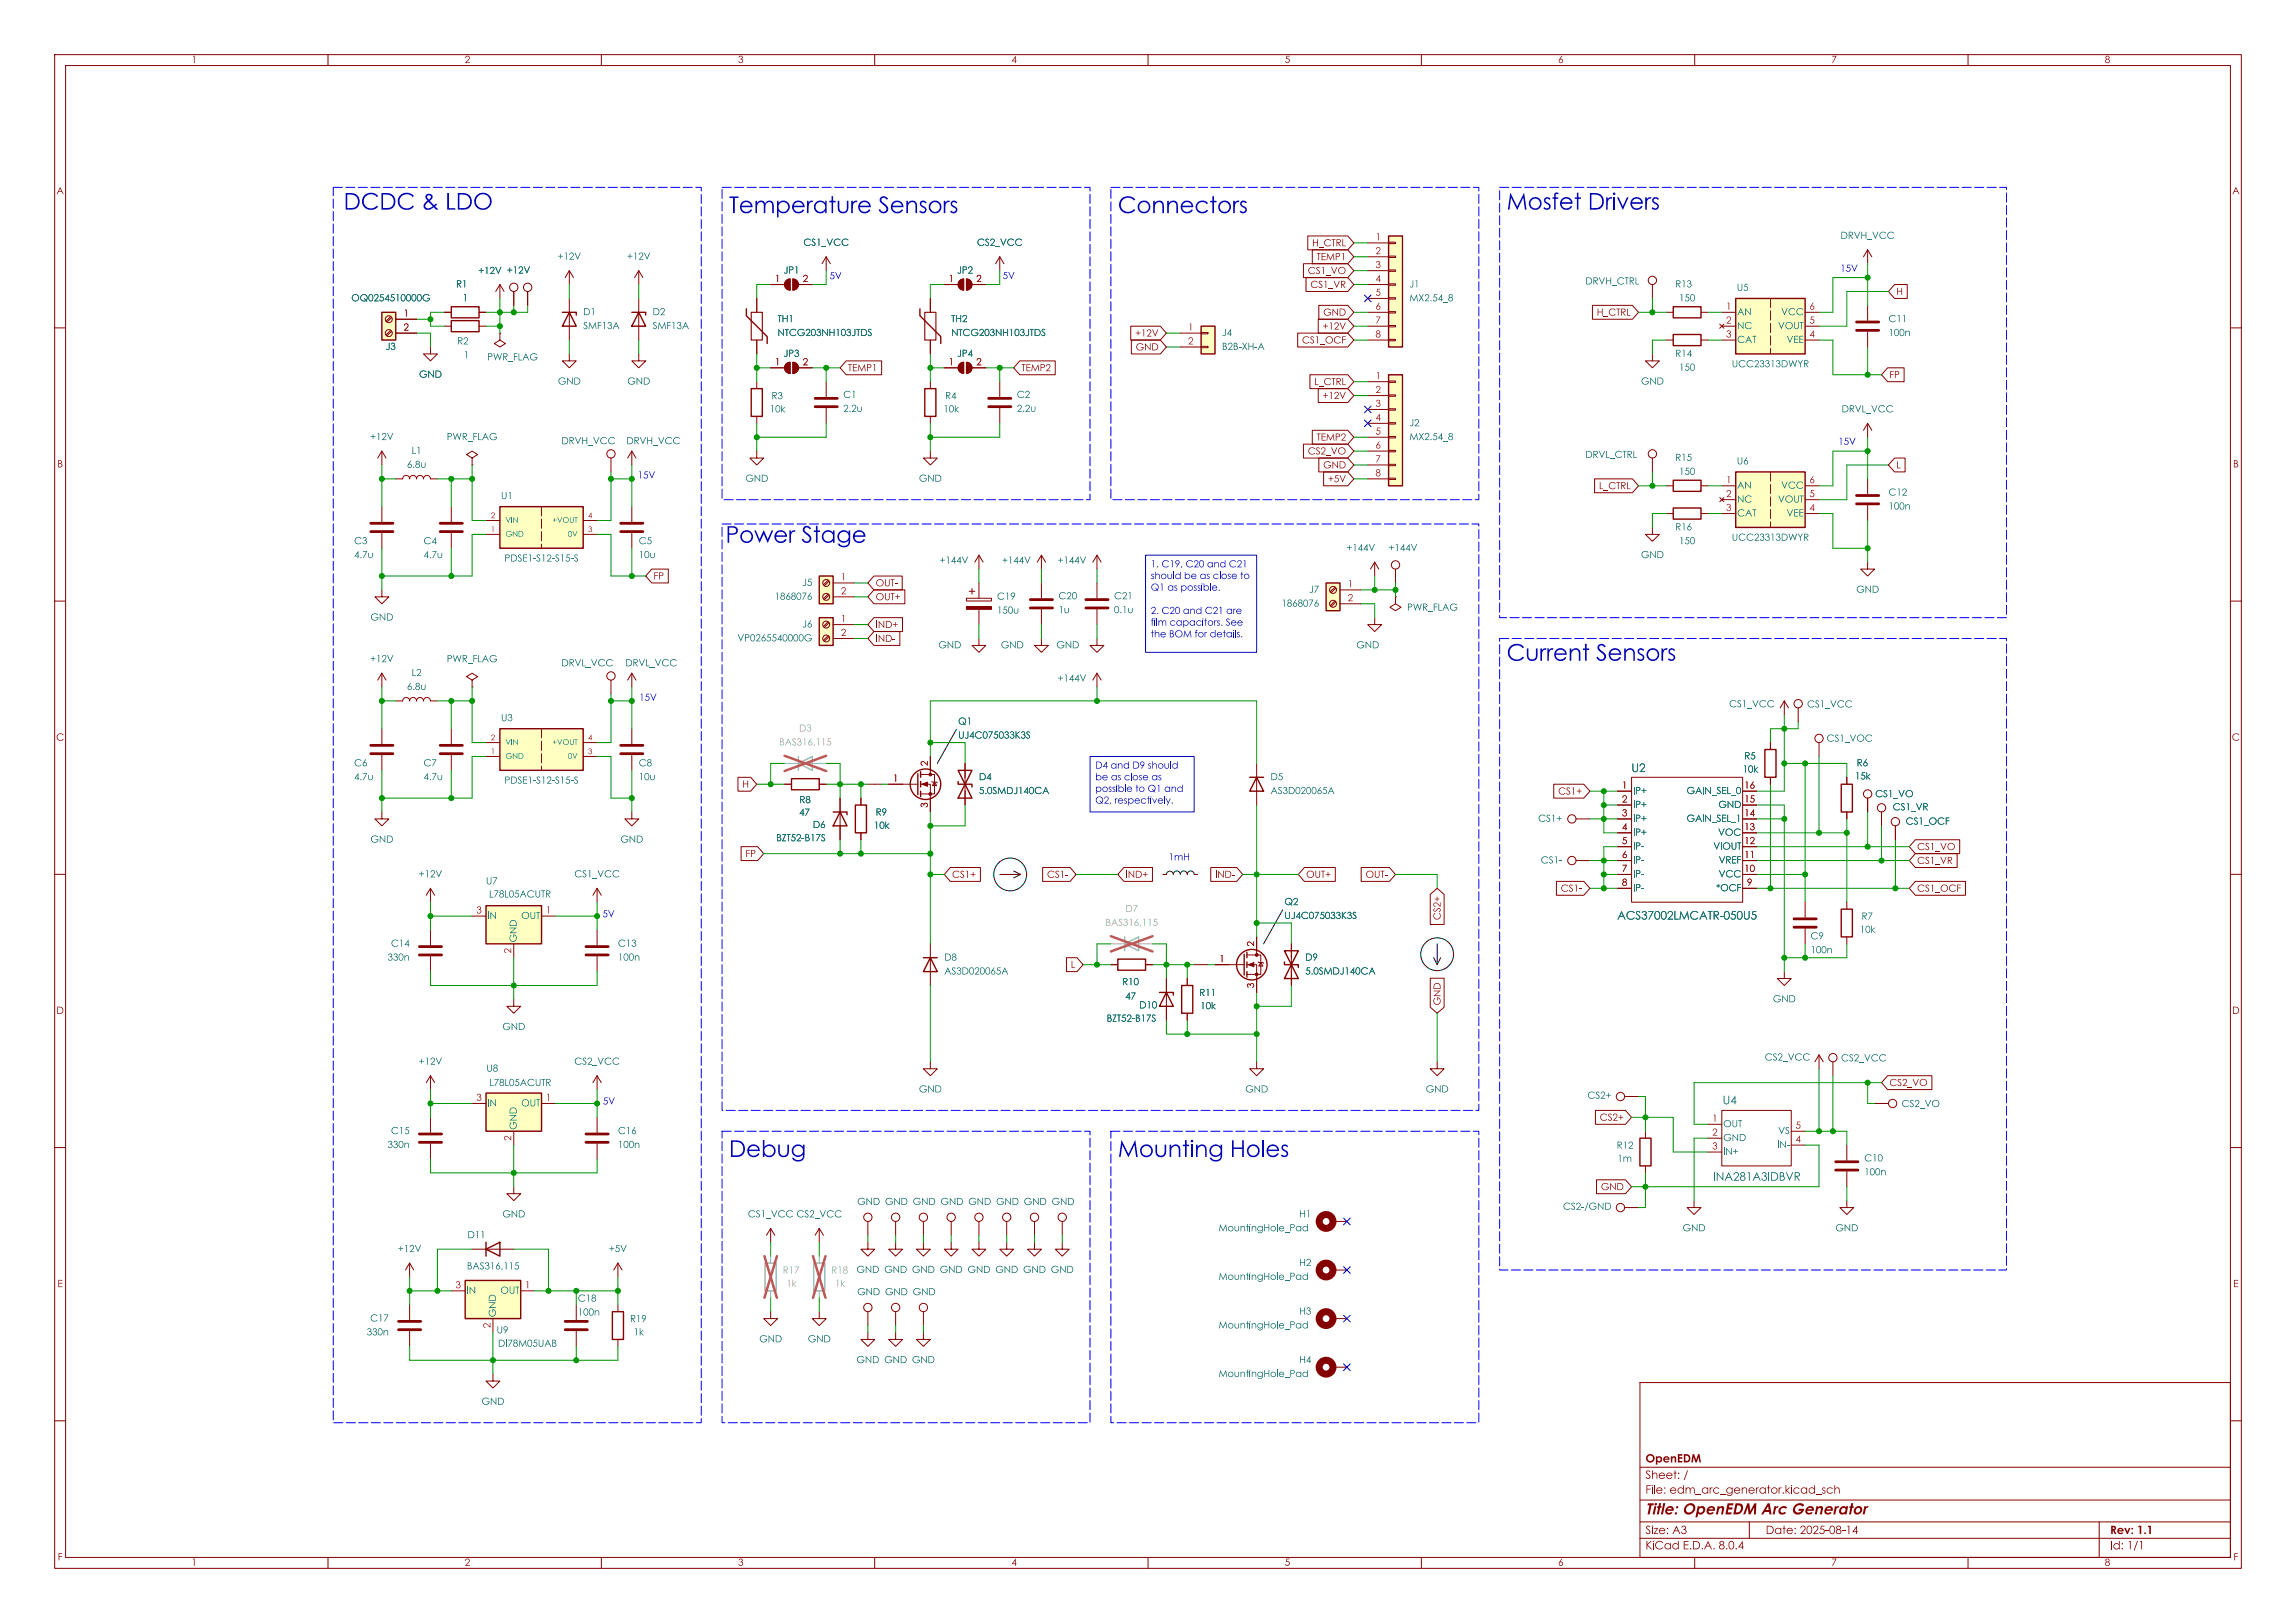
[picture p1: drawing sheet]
<svg xmlns="http://www.w3.org/2000/svg" width="420mm" height="297mm" viewBox="0 0 420 297" stroke-linecap="round" stroke-linejoin="round" font-family="sans-serif">
<defs><g id="words">
<g font-size="4.2" fill="#0000c2">
<text x="62.9" y="38.9">DCDC &amp; LDO</text>
<text x="133.3" y="39.5">Temperature</text>
<text x="160.7" y="39.5">Sensors</text>
<text x="204.5" y="39.5">Connectors</text>
<text x="275.6" y="38.9">Mosfet Drivers</text>
<text x="132.7" y="99.8">Power Stage</text>
<text x="275.6" y="121.4">Current Sensors</text>
<text x="133.3" y="212.2">Debug</text>
<text x="204.5" y="212.2">Mounting</text>
<text x="225" y="212.2">Holes</text>
</g>
<text font-size="2.8" fill="#840000" x="301" y="278">Title:OpenEDM Arc Generator</text>
<g font-size="2.1" fill="#006464">
<text x="298.4" y="142">U2</text>
<text x="295.8" y="169">ACS37002LMCATR-050U5</text>
<text x="315.1" y="202.8">U4</text>
<text x="313.4" y="216.8">INA281A3IDBVR</text>
</g>
<g font-size="2.1" fill="#840000">
<text x="301" y="268.3">OpenEDM</text>
<text x="301" y="274">File: edm_arc_generator.kicad_sch</text>
<text x="301" y="271.3">Sheet: /</text>
<text x="301" y="281.4">Size:A3</text>
<text x="323" y="281.4">Date: 2025-08-14</text>
<text x="386" y="281.4">Rev: 1.1</text>
<text x="301" y="284.2">KiCad E.D.A. 8.0.4</text>
<text x="386" y="284.2">Id: 1/1</text>
</g>
<g font-size="1.8" fill="#840000">
<text x="10.3" y="36.1">A</text>
<text x="408.3" y="36.1">A</text>
<text x="240" y="45.6">H_CTRL</text>
<text x="239.2" y="50.7">CS1_VO</text>
<text x="239.7" y="53.3">CS1_VR</text>
<text x="240.8" y="48.2">TEMP1</text>
<text x="242" y="58.3">GND</text>
<text x="292.1" y="58.3">H_CTRL</text>
<text x="346.9" y="54.5">H</text>
<text x="207.6" y="62.2">+12V</text>
<text x="207.7" y="64.7">GND</text>
<text x="238.2" y="63.4">CS1_OCF</text>
<text x="241.9" y="60.9">+12V</text>
<text x="155.1" y="68.5">TEMP1</text>
<text x="186.8" y="68.5">TEMP2</text>
<text x="240.4" y="71">L_CTRL</text>
<text x="345.6" y="69.8">FP</text>
<text x="241.9" y="73.6">+12V</text>
<text x="239.2" y="83.7">CS2_VO</text>
<text x="240.8" y="81.2">TEMP2</text>
<text x="10.5" y="86.1">B</text>
<text x="242" y="86.3">GND</text>
<text x="242.9" y="88.8">+5V</text>
<text x="346.9" y="86.3">L</text>
<text x="408.5" y="86.1">B</text>
<text x="292.5" y="90.1">L_CTRL</text>
<text x="119.5" y="106.6">FP</text>
<text x="160.2" y="107.9">OUT-</text>
<text x="160.2" y="110.4">OUT+</text>
<text x="160.2" y="115.5">IND+</text>
<text x="160.2" y="118">IND-</text>
<text x="10.3" y="136.1">C</text>
<text x="408.2" y="136.1">C</text>
<text x="135.8" y="144.7">H</text>
<text x="285" y="146">CS1+</text>
<text x="136.4" y="157.4">FP</text>
<text x="174.1" y="161.2">CS1+</text>
<text x="191.5" y="161.2">CS1-</text>
<text x="205.9" y="161.2">IND+</text>
<text x="222.3" y="161.2">IND-</text>
<text x="238.9" y="161.2">OUT+</text>
<text x="249.8" y="161.2">OUT-</text>
<text x="350.7" y="158.7">CS1_VR</text>
<text x="350.7" y="156.1">CS1_VO</text>
<text x="285.5" y="163.8">CS1-</text>
<text x="350.7" y="163.8">CS1_OCF</text>
<text x="264.1" y="168.4" transform="rotate(-90 264.1 168.4)">CS2+</text>
<text x="195.9" y="177.7">L</text>
<text x="264.1" y="184" transform="rotate(-90 264.1 184)">GND</text>
<text x="10.3" y="186.1">D</text>
<text x="408.3" y="186.1">D</text>
<text x="345.6" y="199.3">CS2_VO</text>
<text x="292.6" y="205.7">CS2+</text>
<text x="292.8" y="218.4">GND</text>
<text x="10.5" y="236.1">E</text>
<text x="408.5" y="236.1">E</text>
<text x="10.6" y="286.1">F</text>
<text x="408.5" y="286.1">F</text>
</g>
<g font-size="1.8" fill="#006464">
<text x="147" y="45.6">CS1_VCC</text>
<text x="178.7" y="45.6">CS2_VCC</text>
<text x="336.7" y="44.3">DRVH_VCC</text>
<text x="83.4" y="53.2">R1</text>
<text x="87.5" y="50.7">+12V +12V</text>
<text x="102" y="48.1">+12V</text>
<text x="114.7" y="48.1">+12V</text>
<text x="143.3" y="50.6">JP1</text>
<text x="175.1" y="50.6">JP2</text>
<text x="257.8" y="53.2">J1</text>
<text x="290" y="52.6">DRVH_CTRL</text>
<text x="306.5" y="53.2">R13</text>
<text x="317.7" y="53.8">U5</text>
<text x="64.2" y="55.7">OQ0254510000G</text>
<text x="106.7" y="58.3">D1</text>
<text x="119.4" y="58.3">D2</text>
<text x="142.2" y="59.5">TH1</text>
<text x="174" y="59.5">TH2</text>
<text x="257.8" y="55.7">MX2.54_8</text>
<text x="317.8" y="58.3">AN</text>
<text x="325.8" y="58.3">VCC</text>
<text x="345.4" y="59.5">C11</text>
<text x="70.5" y="64.6">J3</text>
<text x="83.6" y="63.6">R2</text>
<text x="106.7" y="60.8">SMF13A</text>
<text x="119.4" y="60.8">SMF13A</text>
<text x="142.2" y="62.1">NTCG203NH103JTDS</text>
<text x="143.3" y="65.9">JP3</text>
<text x="174" y="62.1">NTCG203NH103JTDS</text>
<text x="175.1" y="65.9">JP4</text>
<text x="223.5" y="62.1">J4</text>
<text x="223.5" y="64.6">B2B-XH-A</text>
<text x="306.5" y="65.9">R14</text>
<text x="317.8" y="60.8">NC</text>
<text x="317.8" y="63.3">CAT</text>
<text x="325.2" y="60.8">VOUT</text>
<text x="326.8" y="63.3">VEE</text>
<text x="76.6" y="69.7">GND</text>
<text x="89.1" y="66.5">PWR_FLAG</text>
<text x="102" y="71">GND</text>
<text x="114.7" y="71">GND</text>
<text x="300.2" y="71">GND</text>
<text x="316.8" y="67.8">UCC23313DWYR</text>
<text x="140.8" y="76">10k</text>
<text x="141.1" y="73.6">R3</text>
<text x="154.2" y="73.4">C1</text>
<text x="172.6" y="76">10k</text>
<text x="172.9" y="73.6">R4</text>
<text x="186" y="73.4">C2</text>
<text x="336.9" y="76">DRVL_VCC</text>
<text x="67.7" y="81.1">+12V</text>
<text x="75.3" y="83.7">L1</text>
<text x="81.7" y="81.1">PWR_FLAG</text>
<text x="102.7" y="81.9">DRVH_VCC</text>
<text x="114.6" y="81.9">DRVH_VCC</text>
<text x="257.8" y="78.6">J2</text>
<text x="257.8" y="81.1">MX2.54_8</text>
<text x="136.3" y="88.7">GND</text>
<text x="168.1" y="88.7">GND</text>
<text x="290" y="84.4">DRVL_CTRL</text>
<text x="306.5" y="84.9">R15</text>
<text x="317.7" y="85.6">U6</text>
<text x="91.6" y="91.9">U1</text>
<text x="317.8" y="92.5">NC</text>
<text x="317.8" y="90">AN</text>
<text x="317.8" y="95.1">CAT</text>
<text x="325.2" y="92.5">VOUT</text>
<text x="325.8" y="90">VCC</text>
<text x="326.8" y="95.1">VEE</text>
<text x="345.4" y="91.3">C12</text>
<text x="64.8" y="100.2">C3</text>
<text x="77.5" y="100.2">C4</text>
<text x="116.8" y="100.2">C5</text>
<text x="246.3" y="101.4">+144V</text>
<text x="254" y="101.4">+144V</text>
<text x="306.5" y="97.6">R16</text>
<text x="316.8" y="99.5">UCC23313DWYR</text>
<text x="92.3" y="103.3">PDSE1-S12-S15-S</text>
<text x="146.7" y="107.8">J5</text>
<text x="171.9" y="103.7">+144V</text>
<text x="183.3" y="103.7">+144V</text>
<text x="193.4" y="103.7">+144V</text>
<text x="300.2" y="102.7">GND</text>
<text x="182.4" y="110.3">C19</text>
<text x="193.6" y="110.2">C20</text>
<text x="203.8" y="110.2">C21</text>
<text x="239.5" y="109.1">J7</text>
<text x="257.4" y="112.3">PWR_FLAG</text>
<text x="339.5" y="109.1">GND</text>
<text x="67.8" y="114.1">GND</text>
<text x="134.9" y="117.9">VP0265540000G</text>
<text x="146.7" y="115.4">J6</text>
<text x="171.6" y="119.2">GND</text>
<text x="183.1" y="119.2">GND</text>
<text x="193.2" y="119.2">GND</text>
<text x="248.1" y="119.2">GND</text>
<text x="67.7" y="121.8">+12V</text>
<text x="75.3" y="124.3">L2</text>
<text x="81.7" y="121.8">PWR_FLAG</text>
<text x="102.7" y="122.5">DRVL_VCC</text>
<text x="114.4" y="122.5">DRVL_VCC</text>
<text x="193.4" y="125.3">+144V</text>
<text x="316.3" y="130">CS1_VCC</text>
<text x="330.5" y="130">CS1_VCC</text>
<text x="91.6" y="132.5">U3</text>
<text x="175.3" y="133.2">Q1</text>
<text x="175.3" y="135.7">UJ4C075033K3S</text>
<text x="334.1" y="136.3">CS1_VOC</text>
<text x="64.8" y="140.8">C6</text>
<text x="77.5" y="140.8">C7</text>
<text x="92.3" y="144">PDSE1-S12-S15-S</text>
<text x="116.8" y="140.8">C8</text>
<text x="179.1" y="143.3">D4</text>
<text x="232.4" y="143.3">D5</text>
<text x="318.8" y="141.9">10k</text>
<text x="319.1" y="139.5">R5</text>
<text x="339.3" y="143.2">15k</text>
<text x="339.6" y="140.8">R6</text>
<text x="146.2" y="147.5">R8</text>
<text x="160.2" y="149.8">R9</text>
<text x="179.1" y="145.9">5.0SMDJ140CA</text>
<text x="232.4" y="145.9">AS3D020065A</text>
<text x="298.7" y="145.9">IP+</text>
<text x="298.7" y="148.4">IP+</text>
<text x="308.5" y="145.9">GAIN_SEL_0</text>
<text x="314.3" y="148.4">GND</text>
<text x="343" y="146.5">CS1_VO</text>
<text x="346.2" y="148.9">CS1_VR</text>
<text x="67.8" y="154.8">GND</text>
<text x="113.5" y="154.8">GND</text>
<text x="142" y="154.5">BZT52-B17S</text>
<text x="148.7" y="152.1">D6</text>
<text x="159.9" y="152.2">10k</text>
<text x="281.4" y="151">CS1+</text>
<text x="298.7" y="151">IP+</text>
<text x="298.7" y="153.5">IP+</text>
<text x="308.5" y="151">GAIN_SEL_1</text>
<text x="314.3" y="153.5">VOC</text>
<text x="348.6" y="151.5">CS1_OCF</text>
<text x="76.6" y="161.1">+12V</text>
<text x="105" y="161.1">CS1_VCC</text>
<text x="281.8" y="158.6">CS1-</text>
<text x="298.7" y="156">IP-</text>
<text x="298.7" y="158.6">IP-</text>
<text x="298.7" y="161.1">IP-</text>
<text x="313.4" y="156">VIOUT</text>
<text x="314.4" y="161.1">VCC</text>
<text x="314.4" y="158.6">VREF</text>
<text x="88.9" y="162.4">U7</text>
<text x="89.5" y="164.8">L78L05ACUTR</text>
<text x="234.9" y="166.2">Q2</text>
<text x="298.7" y="163.7">IP-</text>
<text x="313.9" y="163.7">*OCF</text>
<text x="71.5" y="173.8">C14</text>
<text x="89.2" y="168.7">IN</text>
<text x="95.1" y="172.5" transform="rotate(-90 95.1 172.5)">GND</text>
<text x="95.3" y="168.7">OUT</text>
<text x="113" y="173.8">C13</text>
<text x="234.9" y="168.7">UJ4C075033K3S</text>
<text x="331.2" y="172.5">C9</text>
<text x="340.2" y="171.3">10k</text>
<text x="340.5" y="168.9">R7</text>
<text x="172.7" y="176.4">D8</text>
<text x="172.7" y="178.9">AS3D020065A</text>
<text x="238.8" y="176.4">D9</text>
<text x="238.8" y="178.9">5.0SMDJ140CA</text>
<text x="205.3" y="180.9">R10</text>
<text x="208.4" y="185.1">D10</text>
<text x="219.4" y="182.8">R11</text>
<text x="219.5" y="185.3">10k</text>
<text x="324.3" y="184">GND</text>
<text x="91.9" y="189.1">GND</text>
<text x="202.4" y="187.5">BZT52-B17S</text>
<text x="76.6" y="195.4">+12V</text>
<text x="89" y="196.7">U8</text>
<text x="105" y="195.4">CS2_VCC</text>
<text x="322.8" y="194.6">CS2_VCC</text>
<text x="336.8" y="194.8">CS2_VCC</text>
<text x="89.2" y="203">IN</text>
<text x="89.5" y="199.3">L78L05ACUTR</text>
<text x="95.3" y="203">OUT</text>
<text x="168.1" y="200.5">GND</text>
<text x="227.8" y="200.5">GND</text>
<text x="260.8" y="200.5">GND</text>
<text x="290.4" y="201.6">CS2+</text>
<text x="347.8" y="203.2">CS2_VO</text>
<text x="71.5" y="208.1">C15</text>
<text x="95.1" y="206.8" transform="rotate(-90 95.1 206.8)">GND</text>
<text x="113" y="208.1">C16</text>
<text x="315.2" y="206.8">OUT</text>
<text x="315.2" y="209.4">GND</text>
<text x="325.3" y="208.1">VS</text>
<text x="295.7" y="210.8">R12</text>
<text x="315.2" y="211.9">IN+</text>
<text x="325.1" y="210.7">IN-</text>
<text x="341" y="213.1">C10</text>
<text x="156.8" y="221.1">GND GND GND GND GND GND GND GND</text>
<text x="285.9" y="222">CS2-/GND</text>
<text x="85.5" y="227.2">D11</text>
<text x="91.9" y="223.4">GND</text>
<text x="136.8" y="223.4">CS1_VCC CS2_VCC</text>
<text x="222.9" y="225.9">MountingHole_Pad</text>
<text x="237.7" y="223.4">H1</text>
<text x="307.8" y="225.9">GND</text>
<text x="335.7" y="225.9">GND</text>
<text x="72.8" y="229.7">+12V</text>
<text x="85.4" y="232.9">BAS316,115</text>
<text x="111.4" y="229.7">+5V</text>
<text x="156.7" y="233.5">GND GND GND GND GND GND GND GND</text>
<text x="237.7" y="232.2">H2</text>
<text x="85.3" y="237.3">IN</text>
<text x="91.5" y="237.3">OUT</text>
<text x="105.7" y="238.8">C18</text>
<text x="156.8" y="237.6">GND GND GND</text>
<text x="222.9" y="234.8">MountingHole_Pad</text>
<text x="67.7" y="242.4">C17</text>
<text x="90.8" y="244.6">U9</text>
<text x="91.3" y="241" transform="rotate(-90 91.3 241)">GND</text>
<text x="115.2" y="242.5">R19</text>
<text x="115.9" y="244.9">1k</text>
<text x="222.9" y="243.7">MountingHole_Pad</text>
<text x="237.7" y="241.1">H3</text>
<text x="91.1" y="247">DI78M05UAB</text>
<text x="138.9" y="246.2">GND</text>
<text x="147.8" y="246.2">GND</text>
<text x="156.7" y="250">GND GND GND</text>
<text x="237.7" y="250">H4</text>
<text x="88.1" y="257.6">GND</text>
<text x="222.9" y="252.6">MountingHole_Pad</text>
</g>
<g font-size="1.8" fill="#a90000">
<text x="251.6" y="44.2">1</text>
<text x="251.6" y="46.7">2</text>
<text x="141.7" y="51.8">1</text>
<text x="146.8" y="51.8">2</text>
<text x="173.5" y="51.8">1</text>
<text x="178.6" y="51.8">2</text>
<text x="251.6" y="49.3">3</text>
<text x="251.6" y="51.8">4</text>
<text x="73.8" y="58.2">1</text>
<text x="251.6" y="54.4">5</text>
<text x="251.6" y="56.9">6</text>
<text x="251.6" y="59.4">7</text>
<text x="315.7" y="59.4">2</text>
<text x="315.7" y="56.9">1</text>
<text x="331" y="56.9">6</text>
<text x="331" y="59.4">5</text>
<text x="73.8" y="60.7">2</text>
<text x="217.3" y="60.7">1</text>
<text x="217.3" y="63.2">2</text>
<text x="251.6" y="62">8</text>
<text x="315.7" y="62">3</text>
<text x="331" y="62">4</text>
<text x="141.7" y="67.1">1</text>
<text x="146.8" y="67.1">2</text>
<text x="173.5" y="67.1">1</text>
<text x="178.6" y="67.1">2</text>
<text x="251.6" y="69.6">1</text>
<text x="251.6" y="72.1">2</text>
<text x="251.6" y="74.7">3</text>
<text x="251.6" y="77.2">4</text>
<text x="251.6" y="79.8">5</text>
<text x="251.6" y="82.3">6</text>
<text x="251.6" y="84.8">7</text>
<text x="251.6" y="87.4">8</text>
<text x="315.7" y="88.6">1</text>
<text x="331" y="88.6">6</text>
<text x="315.7" y="91.2">2</text>
<text x="315.7" y="93.7">3</text>
<text x="331" y="93.7">4</text>
<text x="331" y="91.2">5</text>
<text x="153.8" y="106.4">1</text>
<text x="246.5" y="107.7">1</text>
<text x="153.8" y="109">2</text>
<text x="246.5" y="110.2">2</text>
<text x="153.8" y="114">1</text>
<text x="153.8" y="116.6">2</text>
<text x="163.3" y="143.3">1</text>
<text x="169.9" y="140.2" transform="rotate(-90 169.9 140.2)">2</text>
<text x="169.9" y="147.8" transform="rotate(-90 169.9 147.8)">3</text>
<text x="296.7" y="144.5">1</text>
<text x="296.7" y="147.1">2</text>
<text x="296.7" y="149.6">3</text>
<text x="319.1" y="149.6">14</text>
<text x="319.1" y="144.5">16</text>
<text x="319.1" y="147.1">15</text>
<text x="296.7" y="152.1">4</text>
<text x="296.7" y="154.7">5</text>
<text x="319.1" y="154.7">12</text>
<text x="319.1" y="152.1">13</text>
<text x="296.7" y="157.2">6</text>
<text x="296.7" y="159.8">7</text>
<text x="319.1" y="159.8">10</text>
<text x="319.1" y="157.2">11</text>
<text x="87.1" y="167.4">3</text>
<text x="99.8" y="167.4">1</text>
<text x="296.7" y="162.3">8</text>
<text x="319.5" y="162.3">9</text>
<text x="229.6" y="173.2" transform="rotate(-90 229.6 173.2)">2</text>
<text x="93.7" y="174.5" transform="rotate(-90 93.7 174.5)">2</text>
<text x="223" y="176.3">1</text>
<text x="229.6" y="180.8" transform="rotate(-90 229.6 180.8)">3</text>
<text x="87.1" y="201.7">3</text>
<text x="99.8" y="201.7">1</text>
<text x="93.7" y="208.8" transform="rotate(-90 93.7 208.8)">2</text>
<text x="313.2" y="205.5">1</text>
<text x="313.2" y="208">2</text>
<text x="328.4" y="209.3">4</text>
<text x="328.4" y="206.8">5</text>
<text x="313.2" y="210.6">3</text>
<text x="83.3" y="236">3</text>
<text x="96" y="236">1</text>
<text x="89.9" y="243.1" transform="rotate(-90 89.9 243.1)">2</text>
</g>
<g font-size="1.8" fill="#0000c2">
<text x="151.7" y="51.3">5V</text>
<text x="183.4" y="51.3">5V</text>
<text x="336.6" y="49.9">15V</text>
<text x="336.3" y="81.6">15V</text>
<text x="116.6" y="87.8">15V</text>
<text x="210.5" y="109">Q1 as possible.</text>
<text x="210.5" y="115.4">film capacitors.</text>
<text x="224.2" y="115.4">See</text>
<text x="116.9" y="128.5">15V</text>
<text x="200.3" y="145.9">possible to Q1 and</text>
<text x="200.3" y="148">Q2, respectively.</text>
<text x="213.8" y="157.7">1mH</text>
<text x="110.2" y="168.1">5V</text>
<text x="110.3" y="202.3">5V</text>
</g>
<g font-size="1.8" fill="#989898">
<text x="142.5" y="137">BAS316,115</text>
<text x="146.2" y="134.5">D3</text>
<text x="205.9" y="167.5">D7</text>
<text x="202.2" y="170">BAS316,115</text>
<text x="143.2" y="233.6">R17</text>
<text x="152.1" y="233.6">R18</text>
<text x="143.8" y="236.1">1k</text>
<text x="152.7" y="236.1">1k</text>
</g>
<g font-size="1.4" fill="#a90000">
<text x="89.8" y="95">2</text>
<text x="107.6" y="95">4</text>
<text x="89.8" y="97.5">1</text>
<text x="107.6" y="97.5">3</text>
<text x="89.8" y="135.6">2</text>
<text x="107.6" y="135.6">4</text>
<text x="89.8" y="138.2">1</text>
<text x="107.6" y="138.2">3</text>
</g>
<g font-size="1.4" fill="#006464">
<text x="92.5" y="98.7">GND</text>
<text x="92.5" y="96.1">VIN</text>
<text x="101" y="96.1">+VOUT</text>
<text x="103.9" y="98.7">0V</text>
<text x="92.5" y="136.8">VIN</text>
<text x="101" y="136.8">+VOUT</text>
<text x="92.5" y="139.3">GND</text>
<text x="103.9" y="139.3">0V</text>
</g>
</g></defs>
<path d="M10 10h400v277h-400zM12 12h396v273h-396zM60 10v2M110 10v2M160 10v2M210 10v2M260 10v2M310 10v2M360 10v2M300 253h108v32h-108z" fill="none" stroke="#840000" stroke-width=".18"/>
<g fill="#840000">
<path d="M35.3 10.2h.3v1.3h-.1v-1.2h-.2z"/>
<path d="M85.2 10.3a.44 .44 0 0 1 .7 .1 .44 .44 0 0 1-.2 .7l-.4 .3h.6v.1h-.8l.5-.5a.33 .33 0 0 0 .2-.5 .33 .33 0 0 0-.6 0l-.1 .1z"/>
<path d="M135.2 10.3a.35 .35 0 0 1 .6 0 .35 .35 0 0 1-.1 .5 .42 .42 0 0 1 0 .7 .42 .42 0 0 1-.6-.3h.1a.3 .3 0 0 0 .3 .3 .3 .3 0 0 0 .3-.4 .3 .3 0 0 0-.4-.2v-.2a.24 .24 0 0 0 .3-.2 .24 .24 0 0 0-.2-.2 .24 .24 0 0 0-.3 .2h-.1z"/>
<path d="M185.8 10.2v.9h.2v.1h-.2v.3h-.1v-.3h-.7l.1-.1h.6v-.5l-.4 .5h-.2z"/>
<path d="M235.3 10.2h.6v.1h-.5v.4a.44 .44 0 0 1 .5 .3 .44 .44 0 0 1-.3 .5 .44 .44 0 0 1-.5-.3h.1a.33 .33 0 0 0 .5 .1 .33 .33 0 0 0 0-.5 .33 .33 0 0 0-.5 0z"/>
<path d="M285.7 10.2l.1 .1-.4 .5a.4 .4 0 0 1 .5 .3 .4 .4 0 0 1-.4 .5 .4 .4 0 0 1-.4-.4h.1a.28 .28 0 0 0 .4 .2 .28 .28 0 0 0 .1-.4 .28 .28 0 0 0-.4 .1l-.2 .1z"/>
<path d="M335.1 10.2h.9l-.7 1.4-.1-.1 .6-1.2h-.7z"/>
<path d="M385.2 10.3a.36 .36 0 0 1 .6 0 .36 .36 0 0 1-.1 .5 .42 .42 0 0 1 0 .7 .42 .42 0 0 1-.6-.3h.1a.31 .31 0 0 0 .5 .2 .31 .31 0 0 0 0-.5 .31 .31 0 0 0-.5 .3h-.1l.2-.4-.2-.2 .2-.1a.25 .25 0 0 0 .3 .3 .25 .25 0 0 0 0-.5 .25 .25 0 0 0-.3 .2h-.2z"/>
</g>
<path d="M60 285v2M110 285v2M160 285v2M210 285v2M260 285v2M310 285v2M360 285v2" fill="none" stroke="#840000" stroke-width=".18"/>
<g fill="#840000">
<path d="M35.3 285.2h.3v1.3h-.1v-1.2h-.2z"/>
<path d="M85.2 285.3a.44 .44 0 0 1 .7 .1 .44 .44 0 0 1-.2 .7l-.4 .3h.6v.1h-.8l.5-.5a.33 .33 0 0 0 .2-.5 .33 .33 0 0 0-.6 0l-.1 .1z"/>
<path d="M135.2 285.3a.34 .34 0 0 1 .6 0 .34 .34 0 0 1-.1 .5 .42 .42 0 0 1 0 .7 .42 .42 0 0 1-.6-.3h.1a.3 .3 0 0 0 .3 .3 .3 .3 0 0 0 .3-.4 .3 .3 0 0 0-.4-.2v-.2a.24 .24 0 0 0 .3-.2 .24 .24 0 0 0-.2-.2 .24 .24 0 0 0-.3 .2h-.1z"/>
<path d="M185.8 285.2v.9h.2v.1h-.2v.3h-.1v-.3h-.7l.1-.1h.6v-.5l-.4 .5h-.2z"/>
<path d="M235.3 285.2h.6v.1h-.5v.4a.44 .44 0 0 1 .5 .3 .44 .44 0 0 1-.3 .5 .44 .44 0 0 1-.5-.3h.1a.33 .33 0 0 0 .5 .1 .33 .33 0 0 0 0-.5 .33 .33 0 0 0-.5 .1z"/>
<path d="M285.7 285.2l.1 .1-.4 .5a.4 .4 0 0 1 .5 .3 .4 .4 0 0 1-.4 .5 .4 .4 0 0 1-.4-.4h.1a.28 .28 0 0 0 .4 .3 .28 .28 0 0 0 .1-.5 .28 .28 0 0 0-.4 .2h-.2l.1-.3z"/>
<path d="M335.1 285.2h.9l-.7 1.4-.1-.1 .6-1.2h-.7z"/>
<path d="M385.2 285.3a.36 .36 0 0 1 .6 0 .36 .36 0 0 1-.1 .5 .42 .42 0 0 1 0 .7 .42 .42 0 0 1-.6-.3h.1a.31 .31 0 0 0 .5 .2 .31 .31 0 0 0 0-.5 .31 .31 0 0 0-.5 .3h-.1l.2-.4-.2-.2 .2-.1a.25 .25 0 0 0 .3 .3 .25 .25 0 0 0 .1-.5 .25 .25 0 0 0-.4 .2h-.2z"/>
</g>
<g fill="none" stroke="#840000" stroke-width=".18">
<path d="M10 60h2M408 60h2M10 110h2M408 110h2M10 160h2M408 160h2M10 210h2M408 210h2M10 260h2M408 260h2M300 278.5h108M300 274.5h108"/>
<path d="M300 281.5h108"/>
</g>
<g fill="#840000">
<path d="M334.3 272.3a.65 .65 0 0 1 1 .1l-.1 .1a.48 .48 0 0 0-.8-.1 .48 .48 0 0 0 0 .7 .48 .48 0 0 0 .8-.1l.1 .1a.61 .61 0 0 1-.9 .1 .61 .61 0 0 1-.1-.9z"/>
<path d="M335.5 271.8h.2v.6a.45 .45 0 0 1 .6-.2 .45 .45 0 0 1 .2 .5v.6h-.1v-.5a.38 .38 0 0 0-.5-.5 .38 .38 0 0 0-.2 .6v.4h-.2z"/>
<circle cx="327.7" cy="271.9" r=".12"/>
</g>
<g fill="none" stroke="#840000" stroke-width=".18">
<path d="M104.1 49.5v2.6M104.1 54.6v7.6M104.1 49.5l-.7 1.3M104.1 49.5l.8 1.3M116.8 49.5l-.7 1.3M116.8 49.5v2.6M116.8 49.5l.8 1.3M172.7 67.3h2.6M175.6 66.6l.7-.3v2a1.02 1.02 0 0 1-1-.6 1.02 1.02 0 0 1 .3-1.1zM176.8 66.3a1.02 1.02 0 0 1 1 1 1.02 1.02 0 0 1-1 1zM177.8 67.3h2.5M157.5 146.1v1.2"/>
<path d="M157.5 152.4v1.3M158.7 143.5h2.6M301 207v1.3M301 213.4v1.2M300 268.5h108M320 278.5v3M384 278.5v6.5"/>
</g>
<g fill="#840000" stroke="#840000" stroke-width=".18">
<path d="M175.6 66.6l.7-.3v2a1.02 1.02 0 0 1-1-.6 1.02 1.02 0 0 1 .3-1.1z"/>
<path d="M176.8 66.3a1.02 1.02 0 0 1 1 1 1.02 1.02 0 0 1-1 1z"/>
</g>
<path d="M102.9 57.2h2.5v.5M104.1 57.2l1.3 2.5h-2.5zM156.5 147.3h2v5.1h-2zM300 208.3h2v5.1h-2z" fill="none" stroke="#840000" stroke-width=".25"/>
<g fill="#006464">
<path d="M296.2 211.3h.2v1.3h-.1v-1.2h-.2z"/>
<path d="M297 211.7h.1v.1l.4-.1 .2 .2a.36 .36 0 0 1 .5-.2 .36 .36 0 0 1 .2 .4v.5h-.1v-.5a.3 .3 0 0 0-.4-.3 .3 .3 0 0 0-.2 .4v.4h-.1v-.5a.29 .29 0 0 0-.3-.3 .29 .29 0 0 0-.2 .4v.4h-.1z"/>
</g>
<g fill="none" stroke="#840000" stroke-width=".18">
<path d="M91.4 61v1.2l1.1 .7-1.1 .6-1-.6 1-.7M91.4 61h.1M104.1 64.8v1.2h1.3l-1.3 1.3-1.2-1.3h1.2M332.7 193l-.7 1.3M332.7 193v2.6M332.7 193l.8 1.3M109.2 204.5v2.8M109.2 209.3v2.8M312.4 205.7h2.6M312.4 208.3h2.6M312.4 210.8h2.6M315 203.2h12.7v10.2h-12.7z"/>
<path d="M327.7 209.6h2.5M327.7 207h2.5"/>
</g>
<path d="M107.2 209h4.1M107.2 207.5h4.1" fill="none" stroke="#840000" stroke-width=".51"/>
<g fill="#006464">
<path d="M113.4 208.8h.2v1.3h-.1v-1.2h-.2z"/>
<path d="M114.2 208.9a.59 .59 0 0 1 .7 .2 .59 .59 0 0 1 0 .7 .45 .45 0 0 1-.6 .2 .45 .45 0 0 1-.2-.6h.1a.36 .36 0 0 0 .3 .6 .36 .36 0 0 0 .3-.6 .37 .37 0 0 0-.3-.5 .37 .37 0 0 0-.3 .5h-.1v-.1z"/>
<path d="M115.2 208.9a.59 .59 0 0 1 .7 .2 .59 .59 0 0 1 0 .7 .45 .45 0 0 1-.6 .2 .45 .45 0 0 1-.2-.6h.1a.36 .36 0 0 0 .3 .6 .36 .36 0 0 0 .3-.6 .37 .37 0 0 0-.3-.5 .37 .37 0 0 0-.3 .5h-.1v-.1z"/>
<path d="M116.1 209.1h.1v.2a.39 .39 0 0 1 .5-.2 .39 .39 0 0 1 .2 .5v.5h-.1v-.5a.32 .32 0 0 0-.3-.4 .32 .32 0 0 0-.3 .5v.4h-.1z"/>
</g>
<path d="M81.3 59.7h1.2M87.6 59.7h1.3M78.7 63.5v1.3h1.3l-1.3 1.2-1.2-1.2h1.2M94 182.9v1.3h1.2l-1.2 1.2-1.3-1.2h1.3M109.2 196.9l-.7 1.2M109.2 196.9v2.5M109.2 196.9l.8 1.2" fill="none" stroke="#840000" stroke-width=".18"/>
<path d="M82.5 58.7h5.1v2h-5.1z" fill="none" stroke="#840000" stroke-width=".25"/>
<path d="M85.1 64.3h.3v1.3h-.1v-1.2h-.2z" fill="#006464"/>
<path d="M88.9 200h10.2v7h-10.2z" fill="#ffffc2"/>
<path d="M88.9 200h10.2v7h-10.2z" fill="none" stroke="#840000" stroke-width=".25"/>
<path d="M78.7 170.2v2.8M78.7 175v2.8M109.2 162.6l-.7 1.2M109.2 162.6v2.5M109.2 162.6l.8 1.2M78.7 196.9l-.7 1.2M78.7 196.9v2.5M78.7 196.9l.8 1.2M86.4 201.9h2.5M94 207v2.6M99.1 201.9h2.5" fill="none" stroke="#840000" stroke-width=".18"/>
<path d="M76.7 174.8h4.1M76.7 173.2h4.1" fill="none" stroke="#840000" stroke-width=".51"/>
<g fill="#006464">
<path d="M71.1 174.6a.34 .34 0 0 1 .5 0 .34 .34 0 0 1 0 .5 .41 .41 0 0 1 0 .7 .41 .41 0 0 1-.6-.4h.1a.3 .3 0 0 0 .3 .3 .3 .3 0 0 0 .3-.3 .3 .3 0 0 0-.4-.3v-.1a.23 .23 0 0 0 .3-.2 .23 .23 0 0 0-.2-.2 .23 .23 0 0 0-.3 .2h-.1z"/>
<path d="M72.1 174.6a.34 .34 0 0 1 .5 0 .34 .34 0 0 1 0 .5 .41 .41 0 0 1 0 .7 .41 .41 0 0 1-.7-.4h.2a.3 .3 0 0 0 .3 .3 .3 .3 0 0 0 .3-.3 .3 .3 0 0 0-.4-.3v-.1a.23 .23 0 0 0 .3-.2 .23 .23 0 0 0-.2-.2 .23 .23 0 0 0-.3 .2h-.1z"/>
<path d="M73.1 174.6a.59 .59 0 0 1 .7 .2 .59 .59 0 0 1-.1 .7 .45 .45 0 0 1-.6 .2 .45 .45 0 0 1-.2-.6h.1a.36 .36 0 0 0 .4 .6 .36 .36 0 0 0 .3-.6 .37 .37 0 0 0-.3-.5 .37 .37 0 0 0-.4 .5h-.1v-.1z"/>
<path d="M74 174.8h.1v.2a.39 .39 0 0 1 .5-.2 .39 .39 0 0 1 .2 .5v.5h-.1v-.5a.32 .32 0 0 0-.4-.4 .32 .32 0 0 0-.2 .5v.4h-.1z"/>
</g>
<path d="M116.8 64.8v1.2h1.3l-1.3 1.3-1.2-1.3h1.2M78.7 204.5v2.8M78.7 209.3v2.8" fill="none" stroke="#840000" stroke-width=".18"/>
<path d="M76.7 209h4.1M76.7 207.5h4.1" fill="none" stroke="#840000" stroke-width=".51"/>
<g fill="#006464">
<path d="M71.1 208.9a.34 .34 0 0 1 .5 0 .34 .34 0 0 1 0 .5 .41 .41 0 0 1 0 .7 .41 .41 0 0 1-.6-.4h.1a.3 .3 0 0 0 .3 .3 .3 .3 0 0 0 .3-.3 .3 .3 0 0 0-.4-.3v-.1a.23 .23 0 0 0 .3-.2 .23 .23 0 0 0-.2-.3 .23 .23 0 0 0-.3 .3h-.1z"/>
<path d="M72.1 208.9a.34 .34 0 0 1 .5 0 .34 .34 0 0 1 0 .5 .41 .41 0 0 1 0 .7 .41 .41 0 0 1-.7-.4h.2a.3 .3 0 0 0 .3 .3 .3 .3 0 0 0 .3-.3 .3 .3 0 0 0-.4-.3v-.1a.23 .23 0 0 0 .3-.2 .23 .23 0 0 0-.2-.3 .23 .23 0 0 0-.3 .3h-.1z"/>
<path d="M73.1 208.9a.59 .59 0 0 1 .7 .2 .59 .59 0 0 1-.1 .7 .45 .45 0 0 1-.6 .2 .45 .45 0 0 1-.2-.6h.1a.36 .36 0 0 0 .4 .6 .36 .36 0 0 0 .3-.6 .37 .37 0 0 0-.3-.5 .37 .37 0 0 0-.4 .5h-.1v-.1z"/>
<path d="M74 209.1h.1v.2a.39 .39 0 0 1 .5-.2 .39 .39 0 0 1 .2 .5v.5h-.1v-.5a.32 .32 0 0 0-.4-.4 .32 .32 0 0 0-.2 .5v.4h-.1z"/>
</g>
<path d="M88.9 165.7h10.2v7h-10.2z" fill="#ffffc2"/>
<path d="M115.6 57.2h2.5v.5M116.8 57.2l1.3 2.5h-2.5zM88.9 165.7h10.2v7h-10.2z" fill="none" stroke="#840000" stroke-width=".25"/>
<path d="M116.8 54.6v7.6M86.4 167.6h2.5M94 172.7v2.6M99.1 167.6h2.5M74.9 231.1l-.7 1.3M74.9 231.1v2.6M74.9 238.8v2.8M74.9 231.1l.8 1.3M74.9 243.6v2.8M90.2 251.5v1.2h1.2l-1.2 1.3-1.3-1.3h1.3" fill="none" stroke="#840000" stroke-width=".18"/>
<path d="M72.9 243.3h4.1M72.9 241.8h4.1" fill="none" stroke="#840000" stroke-width=".51"/>
<g fill="#006464">
<path d="M67.3 243.1a.34 .34 0 0 1 .5 0 .34 .34 0 0 1 0 .5 .41 .41 0 0 1 0 .8 .41 .41 0 0 1-.7-.4h.2a.3 .3 0 0 0 .3 .3 .3 .3 0 0 0 .3-.3 .3 .3 0 0 0-.4-.3v-.1a.23 .23 0 0 0 .3-.2 .23 .23 0 0 0-.2-.3 .23 .23 0 0 0-.3 .3h-.1z"/>
<path d="M68.3 243.1a.34 .34 0 0 1 .5 0 .34 .34 0 0 1 0 .5 .41 .41 0 0 1-.1 .8 .41 .41 0 0 1-.6-.4h.2a.3 .3 0 0 0 .3 .3 .3 .3 0 0 0 .2-.3 .3 .3 0 0 0-.3-.3v-.1a.23 .23 0 0 0 .3-.2 .23 .23 0 0 0-.3-.3 .23 .23 0 0 0-.2 .3h-.1z"/>
<path d="M69.3 243.2a.59 .59 0 0 1 .7 .2 .59 .59 0 0 1-.1 .7 .45 .45 0 0 1-.6 .2 .45 .45 0 0 1-.2-.6h.1a.36 .36 0 0 0 .3 .6 .36 .36 0 0 0 .4-.6 .37 .37 0 0 0-.4-.5 .37 .37 0 0 0-.3 .5h-.1v-.1z"/>
<path d="M70.2 243.4h.1v.2a.39 .39 0 0 1 .5-.2 .39 .39 0 0 1 .2 .5v.5h-.1v-.5a.32 .32 0 0 0-.4-.4 .32 .32 0 0 0-.2 .5v.4h-.1z"/>
</g>
<path d="M69.8 57.2h2.6v5h-2.6z" fill="#ffffc2"/>
<path d="M69.8 57.2h2.6v5h-2.6z" fill="none" stroke="#840000" stroke-width=".25"/>
<g fill="none" stroke="#840000" stroke-width=".18">
<path d="M71.5 57.9l-.9 .9M71.7 58.1l-.9 .8M72.4 58.4h3.8M71.5 60.5l-.9 .8M71.7 60.6l-.9 .9M72.4 61h3.8M69.8 82.6l-.7 1.2M69.8 82.6v2.5M69.8 82.6l.8 1.2M72.4 87.6h1.3a.64 .64 0 0 1 .6-.6 .64 .64 0 0 1 .6 .6 .64 .64 0 0 1 .7-.6 .64 .64 0 0 1 .6 .6 .64 .64 0 0 1 .6-.6 .64 .64 0 0 1 .7 .6 .64 .64 0 0 1 .6-.6 .64 .64 0 0 1 .6 .6h1.3"/>
<circle cx="71.1" cy="58.4" r=".63"/>
<circle cx="71.1" cy="61" r=".63"/>
</g>
<g fill="#006464">
<path d="M75.1 84.3l.1 .1-.4 .5a.39 .39 0 0 1 .5 .3 .39 .39 0 0 1-.3 .4 .39 .39 0 0 1-.5-.3h.2a.27 .27 0 0 0 .4 .2 .27 .27 0 0 0 0-.5 .27 .27 0 0 0-.4 .2l-.2 .1 .1-.3z"/>
<path d="M76.1 84.4a.35 .35 0 0 1 .6 0 .35 .35 0 0 1-.1 .5 .41 .41 0 0 1 0 .7 .41 .41 0 0 1-.6-.3h.1a.31 .31 0 0 0 .4 .2 .31 .31 0 0 0 .1-.5 .31 .31 0 0 0-.5 .2l-.1 .1 .2-.4-.2-.2 .2-.1a.24 .24 0 0 0 .3 .3 .25 .25 0 0 0 0-.5 .24 .24 0 0 0-.3 .2h-.2z"/>
<path d="M77 84.7h.1v.4a.31 .31 0 0 0 .3 .4 .31 .31 0 0 0 .3-.4v-.4h.1v.4a.42 .42 0 0 1-.4 .5 .42 .42 0 0 1-.4-.5z"/>
<circle cx="75.7" cy="85.5" r=".11"/>
</g>
<path d="M78.7 162.6l-.7 1.2M78.7 162.6v2.5M78.7 162.6l.8 1.2M105.4 238.8v2.8M113 238.8v1.2M105.4 243.6v2.8M113 245.1v1.3" fill="none" stroke="#840000" stroke-width=".18"/>
<path d="M112 240h2v5.1h-2z" fill="none" stroke="#840000" stroke-width=".25"/>
<path d="M103.4 243.3h4M103.4 241.8h4" fill="none" stroke="#840000" stroke-width=".51"/>
<g fill="#006464">
<path d="M106 239.4h.3v1.3h-.2v-1.1h-.2z"/>
<path d="M106.9 239.5a.59 .59 0 0 1 .7 .2 .59 .59 0 0 1 0 .8 .45 .45 0 0 1-.6 .2 .45 .45 0 0 1-.3-.6h.2a.36 .36 0 0 0 .3 .5 .36 .36 0 0 0 .3-.5 .37 .37 0 0 0-.3-.6 .37 .37 0 0 0-.3 .6h-.2v-.2z"/>
<path d="M107.9 239.5a.59 .59 0 0 1 .7 .2 .59 .59 0 0 1-.1 .8 .45 .45 0 0 1-.6 .2 .45 .45 0 0 1-.2-.6h.1a.37 .37 0 0 0 .4 .5 .37 .37 0 0 0 .3-.5 .37 .37 0 0 0-.3-.6 .37 .37 0 0 0-.4 .6h-.1v-.2z"/>
<path d="M108.8 239.8h.1v.2a.39 .39 0 0 1 .5-.2 .39 .39 0 0 1 .2 .4v.5h-.1v-.4a.32 .32 0 0 0-.4-.4 .32 .32 0 0 0-.2 .5v.3h-.1z"/>
</g>
<path d="M69.8 92.7v2.8M69.8 97.5v2.8M115.6 82.6l-.8 1.2M115.6 82.6v2.5M115.6 82.6l.7 1.2M141 240v1.3h1.2l-1.2 1.3-1.3-1.3h1.3" fill="none" stroke="#840000" stroke-width=".18"/>
<path d="M140 231.1h2v5.1h-2z" fill="none" stroke="#a1a1a1" stroke-width=".25"/>
<path d="M141 229.9v1.2M141 236.2v1.3" fill="none" stroke="#a1a1a1" stroke-width=".18"/>
<path d="M139.8 229.9l2.3 7.6M142.1 229.9l-2.3 7.6" fill="none" stroke="#e65255" stroke-width=".46"/>
<path d="M67.8 97.3h4.1M67.8 95.8h4.1" fill="none" stroke="#840000" stroke-width=".51"/>
<g fill="#006464">
<path d="M65.5 100.8l.1 .9h.1v.1h-.1v.3h-.2v-.3h-.6l.1-.1h.5v-.5l-.3 .5h-.2z"/>
<path d="M66.4 100.8h.8l-.7 1.3h-.1l.6-1.1h-.6z"/>
<path d="M67.4 101.2h.1v.4a.31 .31 0 0 0 .3 .4 .31 .31 0 0 0 .3-.4v-.4h.1v.4a.42 .42 0 0 1-.4 .5 .42 .42 0 0 1-.4-.5z"/>
<circle cx="66" cy="102" r=".11"/>
</g>
<path d="M80.5 97.3h4.1M80.5 95.8h4.1" fill="none" stroke="#840000" stroke-width=".51"/>
<path d="M82.5 92.7v2.8M82.5 97.5v2.8" fill="none" stroke="#840000" stroke-width=".18"/>
<g fill="#006464">
<path d="M78.2 100.8l.1 .9h.1v.1h-.1v.3h-.2v-.3h-.6l.1-.1h.5v-.5l-.3 .5h-.2z"/>
<path d="M79.1 100.8h.8l-.7 1.3h-.1l.6-1.1h-.6z"/>
<path d="M80.1 101.2h.1v.4a.31 .31 0 0 0 .3 .4 .31 .31 0 0 0 .3-.4v-.4h.1v.4a.42 .42 0 0 1-.4 .5 .42 .42 0 0 1-.4-.5z"/>
<circle cx="78.7" cy="102" r=".11"/>
</g>
<path d="M115.6 92.7v2.8M115.6 97.5v2.8M326.4 177.8v1.3h1.3l-1.3 1.2-1.3-1.2h1.3M94 217.2v1.2h1.2l-1.2 1.3-1.3-1.3h1.3M86.4 228.6h7.6M113 231.1l-.7 1.3M113 231.1v2.6M113 231.1l.8 1.3M141 224.8l-.8 1.3M141 224.8v2.5M141 224.8l.7 1.3M163.8 243.8v1.3h1.3l-1.3 1.3-1.2-1.3h1.2" fill="none" stroke="#840000" stroke-width=".18"/>
<path d="M88.9 228.6l2.5-1.3v2.6zM88.9 227.3v2.6" fill="none" stroke="#840000" stroke-width=".25"/>
<path d="M113.5 97.3h4.1M113.5 95.8h4.1" fill="none" stroke="#840000" stroke-width=".51"/>
<g fill="#006464">
<path d="M117.2 100.8h.2v1.3h-.1v-1.1h-.2z"/>
<path d="M118 100.9a.59 .59 0 0 1 .7 .2 .59 .59 0 0 1 0 .8 .45 .45 0 0 1-.6 .2 .45 .45 0 0 1-.2-.6h.1a.36 .36 0 0 0 .3 .5 .36 .36 0 0 0 .3-.5 .37 .37 0 0 0-.3-.6 .37 .37 0 0 0-.3 .6h-.1v-.2z"/>
<path d="M118.9 101.2h.2v.4a.31 .31 0 0 0 .2 .4 .31 .31 0 0 0 .3-.4v-.4h.2v.4a.42 .42 0 0 1-.5 .5 .42 .42 0 0 1-.4-.5z"/>
</g>
<g fill="none" stroke="#840000" stroke-width=".18">
<path d="M111.8 83.8v2.6M251.5 113v1.3h1.2l-1.2 1.3-1.3-1.3h1.3M255.3 109.2v1.3l1 .6-1 .7-1-.7 1-.6M255.3 109.2h.1M158.7 227.3v1.3h1.3l-1.3 1.3-1.2-1.3h1.2M163.8 227.3v1.3h1.3l-1.3 1.3-1.2-1.3h1.2M168.9 227.3v1.3h1.3l-1.3 1.3-1.3-1.3h1.3M149.9 240v1.3h1.2l-1.2 1.3-1.3-1.3h1.3M158.7 243.8v1.3h1.3l-1.3 1.3-1.2-1.3h1.2M158.7 240v2.6M163.8 240v2.6M168.9 243.8v1.3h1.3l-1.3 1.3-1.3-1.3h1.3"/>
<circle cx="111.8" cy="83.1" r=".76"/>
<circle cx="158.7" cy="239.3" r=".76"/>
<circle cx="163.8" cy="239.3" r=".76"/>
</g>
<path d="M91.4 92.7h15.3v7.6h-15.3z" fill="#ffffc2"/>
<path d="M91.4 92.7h15.3v7.6h-15.3z" fill="none" stroke="#840000" stroke-width=".25"/>
<path d="M99.1 92.7v7.6" fill="none" stroke="#840000" stroke-width=".18" stroke-dasharray="1.7 .6"/>
<path d="M88.9 97.8h2.5M88.9 95.3h2.5M106.7 97.8h2.5M106.7 95.3h2.5" fill="none" stroke="#840000" stroke-width=".18"/>
<path d="M242.6 106.7h2.5v5.1h-2.5z" fill="#ffffc2"/>
<path d="M242.6 106.7h2.5v5.1h-2.5z" fill="none" stroke="#840000" stroke-width=".25"/>
<g fill="none" stroke="#840000" stroke-width=".18">
<path d="M244.2 110l-.9 .8M244.2 107.4l-.9 .9M244.4 110.2l-.9 .8M244.4 107.6l-.9 .9M245.1 108h3.8M245.1 110.5h3.8"/>
<circle cx="243.8" cy="107.9" r=".63"/>
<circle cx="243.8" cy="110.5" r=".63"/>
</g>
<g fill="#006464">
<path d="M234.7 109.7h.3v1.3h-.1v-1.2h-.2z"/>
<path d="M235.6 109.8a.35 .35 0 0 1 .5 0 .35 .35 0 0 1 0 .5 .41 .41 0 0 1 0 .7 .41 .41 0 0 1-.7-.3h.2a.31 .31 0 0 0 .4 .2 .31 .31 0 0 0 0-.5 .31 .31 0 0 0-.4 .2l-.2 .1 .3-.4-.2-.2 .1-.1a.25 .25 0 0 0 .4 .3 .25 .25 0 0 0 0-.5 .24 .24 0 0 0-.4 .2h-.1z"/>
<path d="M237 109.7l.1 .1-.3 .5a.39 .39 0 0 1 .5 .3 .39 .39 0 0 1-.4 .4 .39 .39 0 0 1-.4-.3h.1a.27 .27 0 0 0 .4 .2 .27 .27 0 0 0 0-.5 .27 .27 0 0 0-.4 .2l-.1 .1 .1-.3z"/>
<path d="M237.6 109.8a.35 .35 0 0 1 .5 0 .35 .35 0 0 1-.1 .5 .41 .41 0 0 1 0 .7 .41 .41 0 0 1-.6-.3h.1a.31 .31 0 0 0 .5 .2 .31 .31 0 0 0 0-.5 .31 .31 0 0 0-.5 .2l-.1 .1 .3-.4-.2-.2 .1-.1a.25 .25 0 0 0 .4 .3 .25 .25 0 0 0 0-.5 .24 .24 0 0 0-.4 .2h-.1z"/>
<path d="M238.6 109.8a.59 .59 0 0 1 .7 .2 .59 .59 0 0 1-.1 .8 .45 .45 0 0 1-.6 .2 .45 .45 0 0 1-.2-.6h.1a.36 .36 0 0 0 .3 .5 .36 .36 0 0 0 .4-.5 .37 .37 0 0 0-.4-.6 .37 .37 0 0 0-.3 .6h-.1v-.2z"/>
<path d="M239.5 109.7h.8l-.7 1.3h-.1l.6-1.2h-.6z"/>
<path d="M241 109.7l.1 .1-.4 .5a.39 .39 0 0 1 .5 .3 .39 .39 0 0 1-.4 .4 .39 .39 0 0 1-.4-.3h.2a.27 .27 0 0 0 .4 .2 .27 .27 0 0 0 0-.5 .27 .27 0 0 0-.4 .2l-.2 .1 .1-.3z"/>
</g>
<path d="M219.7 59.7h2.5v5.1h-2.5z" fill="#ffffc2"/>
<path d="M215.9 61h3.8M215.9 63.5h3.8M219.7 63.4h1.3v.2h-1.3zM219.7 60.8h1.3v.3h-1.3zM243.8 250.2h2.6" fill="none" stroke="#840000" stroke-width=".18"/>
<path d="M219.7 59.7h2.5v5.1h-2.5z" fill="none" stroke="#840000" stroke-width=".25"/>
<circle cx="242.6" cy="250.2" r="1.27" fill="none" stroke="#840000" stroke-width="1.3"/>
<g fill="#006464">
<path d="M238.4 251.2l.4-.2 .3 .2v-.5h.1v1.3h-.1v-.2a.49 .49 0 0 1-.5 .2 .49 .49 0 0 1-.4-.5h.2a.38 .38 0 0 0 .5 .3 .38 .38 0 0 0 .1-.6 .38 .38 0 0 0-.6 .2l-.2 .1z"/>
<circle cx="228.7" cy="250.8" r=".1"/>
</g>
<circle cx="242.6" cy="241.3" r="1.27" fill="none" stroke="#840000" stroke-width="1.3"/>
<path d="M243.8 241.3h2.6" fill="none" stroke="#840000" stroke-width=".18"/>
<g fill="#006464">
<path d="M238.4 242.3l.4-.2 .3 .2v-.5h.1v1.3h-.1v-.2a.49 .49 0 0 1-.5 .2 .49 .49 0 0 1-.4-.5h.2a.38 .38 0 0 0 .5 .4 .38 .38 0 0 0 .1-.7 .38 .38 0 0 0-.6 .3h-.2z"/>
<circle cx="228.7" cy="241.9" r=".1"/>
</g>
<circle cx="242.6" cy="223.5" r="1.27" fill="none" stroke="#840000" stroke-width="1.3"/>
<path d="M243.8 223.5h2.6" fill="none" stroke="#840000" stroke-width=".18"/>
<g fill="#006464">
<path d="M238.4 224.5l.4-.2 .3 .2v-.5h.1v1.3h-.1v-.1a.49 .49 0 0 1-.5 .1 .49 .49 0 0 1-.4-.5h.2a.38 .38 0 0 0 .5 .4 .38 .38 0 0 0 .1-.7 .38 .38 0 0 0-.6 .3h-.2z"/>
<circle cx="228.7" cy="224.1" r=".1"/>
</g>
<circle cx="242.6" cy="232.4" r="1.27" fill="none" stroke="#840000" stroke-width="1.3"/>
<path d="M243.8 232.4h2.6" fill="none" stroke="#840000" stroke-width=".18"/>
<g fill="#006464">
<path d="M238.4 233.4l.4-.2 .3 .2v-.5h.1v1.3h-.1v-.2a.49 .49 0 0 1-.5 .2 .49 .49 0 0 1-.4-.5h.2a.38 .38 0 0 0 .5 .4 .38 .38 0 0 0 .1-.7 .38 .38 0 0 0-.6 .3h-.2z"/>
<circle cx="228.7" cy="233" r=".1"/>
</g>
<path d="M228.6 142.2h2.5M229.9 142.2l1.2 2.6h-2.5z" fill="none" stroke="#840000" stroke-width=".25"/>
<g fill="none" stroke="#840000" stroke-width=".18">
<path d="M182.9 69.9v2.7M182.9 74.7v2.8M86.4 83.8l1-.6-1-.6-1.1 .6 1.1 .6v1.3M86.4 85.1h.1M229.9 139.7v7.6M149.9 224.8l-.8 1.3M149.9 224.8v2.5M149.9 224.8l.7 1.3M158.7 223.5v2.6M163.8 223.5v2.6"/>
<circle cx="158.7" cy="222.8" r=".76"/>
<circle cx="163.8" cy="222.8" r=".76"/>
</g>
<path d="M148.8 231.1h2.1v5.1h-2.1z" fill="none" stroke="#a1a1a1" stroke-width=".25"/>
<path d="M149.9 229.9v1.2M149.9 236.2v1.3" fill="none" stroke="#a1a1a1" stroke-width=".18"/>
<path d="M148.7 229.9l2.3 7.6M151 229.9l-2.3 7.6" fill="none" stroke="#e65255" stroke-width=".46"/>
<path d="M180.8 74.4h4.1M180.8 72.9h4.1" fill="none" stroke="#840000" stroke-width=".51"/>
<g fill="#006464">
<path d="M186.2 74.2a.43 .43 0 0 1 .7 .1 .43 .43 0 0 1-.3 .6l-.3 .3h.6v.2h-.9l.5-.6a.32 .32 0 0 0 .3-.5 .32 .32 0 0 0-.6 .1l-.1 .1z"/>
<path d="M187.7 74.2a.43 .43 0 0 1 .6 .1 .43 .43 0 0 1-.2 .6l-.3 .3h.6v.2h-.9l.5-.6a.32 .32 0 0 0 .3-.5 .32 .32 0 0 0-.6 .1l-.1 .1z"/>
<path d="M188.6 74.4h.1v.5a.31 .31 0 0 0 .3 .4 .31 .31 0 0 0 .3-.4v-.5h.1v.5a.42 .42 0 0 1-.4 .5 .42 .42 0 0 1-.4-.5z"/>
<circle cx="187.2" cy="75.3" r=".11"/>
</g>
<g fill="none" stroke="#840000" stroke-width=".18">
<path d="M190.5 106.7v2.8M190.5 111.5v2.8M189.2 227.3v1.3h1.3l-1.3 1.3-1.2-1.3h1.2M189.2 223.5v2.6"/>
<circle cx="189.2" cy="222.8" r=".76"/>
</g>
<path d="M188.5 111.3h4M188.5 109.7h4" fill="none" stroke="#840000" stroke-width=".51"/>
<g fill="#006464">
<path d="M193.9 110.9h.3v1.3h-.1v-1.2h-.2z"/>
<path d="M194.7 111.2h.1v.5a.31 .31 0 0 0 .3 .4 .31 .31 0 0 0 .3-.4v-.5h.2v.5a.42 .42 0 0 1-.5 .5 .42 .42 0 0 1-.4-.5z"/>
</g>
<path d="M198.6 111.3h4.1M198.6 109.7h4.1" fill="none" stroke="#840000" stroke-width=".51"/>
<path d="M200.7 106.7v2.8M200.7 111.5v2.8" fill="none" stroke="#840000" stroke-width=".18"/>
<g fill="#006464">
<path d="M204 111a.59 .59 0 0 1 .7 .2 .59 .59 0 0 1-.1 .7 .45 .45 0 0 1-.6 .3 .45 .45 0 0 1-.2-.6h.2a.36 .36 0 0 0 .3 .5 .36 .36 0 0 0 .3-.5 .36 .36 0 0 0-.3-.6 .36 .36 0 0 0-.3 .6h-.2v-.2z"/>
<path d="M205.6 110.9h.2v1.3h-.1v-1.2h-.2z"/>
<path d="M206.4 111.2h.1v.5a.31 .31 0 0 0 .3 .4 .31 .31 0 0 0 .3-.4v-.5h.1v.5a.42 .42 0 0 1-.4 .5 .42 .42 0 0 1-.4-.5z"/>
<circle cx="205" cy="112.1" r=".11"/>
</g>
<path d="M190.5 101.6l-.8 1.3M190.5 101.6v2.5M190.5 101.6l.8 1.3M200.7 101.6l-.8 1.3M200.7 101.6v2.5M200.7 101.6l.7 1.3M153.7 146.1v7.6" fill="none" stroke="#840000" stroke-width=".18"/>
<path d="M152.4 148.6h2.5v.5M153.7 148.6l1.2 2.5h-2.5z" fill="none" stroke="#840000" stroke-width=".25"/>
<path d="M254 43.2h2.5v20.3h-2.5z" fill="#ffffc2"/>
<g fill="none" stroke="#840000" stroke-width=".18">
<path d="M250.2 44.5h3.8M250.2 47h3.8M250.2 49.5h3.8M250.2 52.1h3.8M250.2 54.6h3.8M250.2 57.2h3.8M250.2 59.7h3.8M254 59.6h1.3v.2h-1.3zM254 57h1.3v.3h-1.3zM254 54.5h1.3v.2h-1.3zM254 51.9h1.3v.3h-1.3zM254 49.4h1.3v.3h-1.3z"/>
<path d="M254 46.9h1.3v.2h-1.3zM254 44.3h1.3v.3h-1.3zM250.2 62.2h3.8M254 62.1h1.3v.3h-1.3zM251.5 102.9l-.8 1.2M251.5 102.9v2.5M251.5 102.9l.7 1.2M255.3 104.1v2.6M109.2 170.2v2.8M109.2 175v2.8M168.9 223.5v2.6M194.3 227.3v1.3h1.3l-1.3 1.3-1.3-1.3h1.3"/>
<path d="M194.3 223.5v2.6"/>
<circle cx="255.3" cy="103.4" r=".76"/>
<circle cx="168.9" cy="222.8" r=".76"/>
<circle cx="194.3" cy="222.8" r=".76"/>
</g>
<path d="M254 43.2h2.5v20.3h-2.5z" fill="none" stroke="#840000" stroke-width=".25"/>
<path d="M107.2 174.8h4.1M107.2 173.2h4.1" fill="none" stroke="#840000" stroke-width=".51"/>
<g fill="#006464">
<path d="M113.4 174.5h.2v1.3h-.1v-1.2h-.2z"/>
<path d="M114.2 174.6a.59 .59 0 0 1 .7 .2 .59 .59 0 0 1 0 .7 .45 .45 0 0 1-.6 .2 .45 .45 0 0 1-.2-.6h.1a.36 .36 0 0 0 .3 .6 .36 .36 0 0 0 .3-.6 .37 .37 0 0 0-.3-.5 .37 .37 0 0 0-.3 .5h-.1v-.1z"/>
<path d="M115.2 174.6a.59 .59 0 0 1 .7 .2 .59 .59 0 0 1 0 .7 .45 .45 0 0 1-.6 .2 .45 .45 0 0 1-.2-.6h.1a.36 .36 0 0 0 .3 .6 .36 .36 0 0 0 .3-.6 .37 .37 0 0 0-.3-.5 .37 .37 0 0 0-.3 .5h-.1v-.1z"/>
<path d="M116.1 174.8h.1v.2a.39 .39 0 0 1 .5-.2 .39 .39 0 0 1 .2 .5v.5h-.1v-.5a.32 .32 0 0 0-.3-.4 .32 .32 0 0 0-.3 .5v.4h-.1z"/>
</g>
<path d="M149.9 113h2.5v5.1h-2.5z" fill="#ffffc2"/>
<path d="M149.9 113h2.5v5.1h-2.5z" fill="none" stroke="#840000" stroke-width=".25"/>
<g fill="none" stroke="#840000" stroke-width=".18">
<path d="M151.5 116.3l-.9 .9M151.5 113.8l-.9 .8M151.7 116.5l-.9 .8M151.7 114l-.9 .8M152.4 114.3h3.8M152.4 116.8h3.8"/>
<circle cx="151.1" cy="116.8" r=".63"/>
<circle cx="151.1" cy="114.3" r=".63"/>
</g>
<path d="M149.9 105.4h2.5v5.1h-2.5z" fill="#ffffc2"/>
<path d="M149.9 105.4h2.5v5.1h-2.5z" fill="none" stroke="#840000" stroke-width=".25"/>
<g fill="none" stroke="#840000" stroke-width=".18">
<path d="M151.5 108.7l-.9 .9M151.5 106.2l-.9 .8M151.7 108.9l-.9 .8M151.7 106.3l-.9 .9M152.4 106.7h3.8M152.4 109.2h3.8"/>
<circle cx="151.1" cy="106.7" r=".63"/>
<circle cx="151.1" cy="109.2" r=".63"/>
</g>
<g fill="#006464">
<path d="M142 108.5h.3v1.2h-.2v-1.1h-.2z"/>
<path d="M142.9 108.6a.35 .35 0 0 1 .5-.1 .35 .35 0 0 1 0 .5 .41 .41 0 0 1-.1 .8 .41 .41 0 0 1-.6-.4h.2a.31 .31 0 0 0 .4 .3 .31 .31 0 0 0 0-.6 .31 .31 0 0 0-.4 .3h-.2l.3-.4-.2-.2h.1a.24 .24 0 0 0 .4 .2 .24 .24 0 0 0 0-.4 .24 .24 0 0 0-.4 .1l-.1 .1z"/>
<path d="M144.3 108.4l.1 .1-.3 .5a.39 .39 0 0 1 .5 .3 .39 .39 0 0 1-.4 .5 .39 .39 0 0 1-.4-.4h.1a.27 .27 0 0 0 .4 .2 .27 .27 0 0 0 0-.5 .27 .27 0 0 0-.4 .3h-.1v-.2z"/>
<path d="M144.9 108.6a.35 .35 0 0 1 .5-.1 .35 .35 0 0 1-.1 .5 .41 .41 0 0 1 0 .8 .41 .41 0 0 1-.6-.4h.1a.31 .31 0 0 0 .5 .3 .31 .31 0 0 0 0-.6 .31 .31 0 0 0-.5 .3h-.1l.3-.4-.2-.2h.1a.24 .24 0 0 0 .4 .2 .24 .24 0 0 0 0-.4 .24 .24 0 0 0-.4 .1l-.1 .1z"/>
<path d="M145.8 108.6a.59 .59 0 0 1 .7 .2 .59 .59 0 0 1 0 .7 .45 .45 0 0 1-.6 .2 .45 .45 0 0 1-.2-.6h.1a.36 .36 0 0 0 .3 .5 .36 .36 0 0 0 .3-.5 .37 .37 0 0 0-.3-.5 .37 .37 0 0 0-.3 .5h-.1v-.1z"/>
<path d="M146.7 108.5h.9l-.7 1.3-.1-.1 .6-1.1h-.7z"/>
<path d="M148.3 108.4l.1 .1-.4 .5a.39 .39 0 0 1 .5 .3 .39 .39 0 0 1-.4 .5 .39 .39 0 0 1-.4-.4h.1a.27 .27 0 0 0 .5 .2 .27 .27 0 0 0 0-.5 .27 .27 0 0 0-.4 .3h-.2l.1-.2z"/>
</g>
<g fill="none" stroke="#840000" stroke-width=".18">
<path d="M138.4 69.9v1.2M138.4 76.2v1.3M170.2 69.9v1.2M170.2 76.2v1.3M138.4 82.6v1.2h1.3l-1.3 1.3-1.2-1.3h1.2M170.2 82.6v1.2h1.2l-1.2 1.3-1.3-1.3h1.3M203.2 176.5h1.3M209.5 176.5h1.3M174 227.3v1.3h1.3l-1.3 1.3-1.3-1.3h1.3M174 223.5v2.6M179.1 227.3v1.3h1.2l-1.2 1.3-1.3-1.3h1.3M179.1 223.5v2.6"/>
<path d="M184.1 227.3v1.3h1.3l-1.3 1.3-1.2-1.3h1.2M184.1 223.5v2.6M168.9 240v2.6"/>
<circle cx="168.9" cy="239.3" r=".76"/>
<circle cx="174" cy="222.8" r=".76"/>
<circle cx="179.1" cy="222.8" r=".76"/>
<circle cx="184.1" cy="222.8" r=".76"/>
</g>
<path d="M137.4 71.1h2v5.1h-2zM169.2 71.1h2v5.1h-2zM204.5 175.5h5v2h-5z" fill="none" stroke="#840000" stroke-width=".25"/>
<g fill="#006464">
<path d="M206.6 181.6v.9h.2v.1h-.2v.3h-.1v-.3h-.6l.1-.1h.5v-.5l-.4 .5h-.1z"/>
<path d="M206.9 181.6h.8l-.6 1.3h-.1l.6-1.2h-.7z"/>
</g>
<path d="M170.2 194.3v1.3h1.2l-1.2 1.3-1.3-1.3h1.3" fill="none" stroke="#840000" stroke-width=".18"/>
<path d="M254 68.6h2.5v20.3h-2.5z" fill="#ffffc2"/>
<g fill="none" stroke="#840000" stroke-width=".18">
<path d="M151.1 69.9v2.7M151.1 74.7v2.8M250.2 69.9h3.8M250.2 72.4h3.8M250.2 74.9h3.8M250.2 77.5h3.8M254 79.9h1.3v.2h-1.3zM254 77.3h1.3v.3h-1.3zM254 74.8h1.3v.3h-1.3zM254 72.3h1.3v.2h-1.3zM254 69.7h1.3v.3h-1.3zM250.2 80h3.8"/>
<path d="M250.2 82.6h3.8M250.2 85.1h3.8M250.2 87.6h3.8M254 87.5h1.3v.3h-1.3zM254 85h1.3v.2h-1.3zM254 82.4h1.3v.3h-1.3z"/>
</g>
<path d="M254 68.6h2.5v20.3h-2.5z" fill="none" stroke="#840000" stroke-width=".25"/>
<path d="M149.1 74.4h4.1M149.1 72.9h4.1" fill="none" stroke="#840000" stroke-width=".51"/>
<g fill="#006464">
<path d="M154.5 74.2a.43 .43 0 0 1 .6 .1 .43 .43 0 0 1-.2 .6l-.3 .3h.6v.2h-.9l.5-.6a.32 .32 0 0 0 .2-.5 .32 .32 0 0 0-.5 .1l-.2 .1z"/>
<path d="M155.9 74.2a.43 .43 0 0 1 .7 .1 .43 .43 0 0 1-.2 .6l-.3 .3h.5v.2h-.8l.5-.6a.32 .32 0 0 0 .2-.5 .32 .32 0 0 0-.5 .1l-.2 .1z"/>
<path d="M156.8 74.4h.1v.5a.31 .31 0 0 0 .3 .4 .31 .31 0 0 0 .3-.4v-.5h.2v.5a.42 .42 0 0 1-.5 .5 .42 .42 0 0 1-.4-.5z"/>
<circle cx="155.5" cy="75.3" r=".11"/>
</g>
<path d="M170.2 138.4v3.3M176.5 139.7v7.6M143.5 143.5h1.3M149.9 143.5h1.2M162.6 143.5h5.3M168.4 143.5h1.8v5.1M168.4 141.7h2.5v3.6h-2.5M170.4 143l.2 .1h.7l.1 .2M170.9 143.1l.4 .7h-.7zM213.4 179.1v7.6" fill="none" stroke="#840000" stroke-width=".18"/>
<g fill="none" stroke="#840000" stroke-width=".25">
<path d="M144.8 142.5h5.1v2h-5.1zM167.9 141.6v3.8M168.4 141.2v1M168.4 143v1M168.4 144.8v1M175.3 143v.5h2.5v.5M175.3 141h2.5l-2.5 5.1h2.5zM212.1 181.6h2.5v.5M213.4 181.6l1.2 2.6h-2.5z"/>
<circle cx="169.3" cy="143.5" r="2.79"/>
</g>
<path d="M146 139.7l2.6-1.3v2.6zM146 138.4v2.6" fill="none" stroke="#a1a1a1" stroke-width=".25"/>
<path d="M143.5 139.7h7.6" fill="none" stroke="#a1a1a1" stroke-width=".18"/>
<path d="M143.5 138.3l7.6 2.8M151.1 138.3l-7.6 2.8" fill="none" stroke="#e65255" stroke-width=".46"/>
<g fill="#840000" stroke="#840000" stroke-width=".18">
<path d="M168.7 143.5l1-.4v.8z"/>
<circle cx="170.2" cy="145.3" r=".25"/>
<circle cx="170.2" cy="141.7" r=".25"/>
</g>
<g fill="#006464">
<path d="M146.9 148l.1 .9h.1v.1h-.1v.3h-.2v-.3h-.6l.1-.1h.5v-.6l-.3 .6h-.2z"/>
<path d="M147.3 148h.8l-.7 1.3-.1-.1 .6-1.1h-.6z"/>
</g>
<path d="M168.9 175.3h2.5M170.2 175.3l1.2 2.5h-2.5z" fill="none" stroke="#840000" stroke-width=".25"/>
<path d="M179.1 101.6l-.8 1.3M179.1 101.6v2.5M179.1 101.6l.7 1.3M170.2 172.7v7.6" fill="none" stroke="#840000" stroke-width=".18"/>
<path d="M205.7 172.7l2.6-1.2v2.5zM205.7 171.5v2.5" fill="none" stroke="#a1a1a1" stroke-width=".25"/>
<path d="M203.2 172.7h7.6" fill="none" stroke="#a1a1a1" stroke-width=".18"/>
<path d="M203.2 171.3l7.6 2.8M210.8 171.3l-7.6 2.8" fill="none" stroke="#e65255" stroke-width=".46"/>
<path d="M85.1 234.3h10.1v7h-10.1z" fill="#ffffc2"/>
<path d="M306.1 61.2h5v2h-5zM85.1 234.3h10.1v7h-10.1z" fill="none" stroke="#840000" stroke-width=".25"/>
<g fill="none" stroke="#840000" stroke-width=".18">
<path d="M304.8 62.2h1.3M311.1 62.2h1.3M302.3 83.8v2.6M179.1 116.8v1.3h1.2l-1.2 1.3-1.3-1.3h1.3M190.5 116.8v1.3h1.3l-1.3 1.3-1.3-1.3h1.3M200.7 123.2l-.8 1.3M200.7 123.2v2.5M200.7 123.2l.7 1.3M218.4 176.5h2.6M82.5 236.2h2.6M95.2 236.2h2.6M90.2 241.3v2.5"/>
<circle cx="302.3" cy="83.1" r=".76"/>
</g>
<g fill="#006464">
<path d="M307.5 66.5h.2v1.3h-.1v-1.1h-.2z"/>
<path d="M308.4 66.5h.6v.2h-.5v.3a.43 .43 0 0 1 .5 .3 .43 .43 0 0 1-.3 .5 .43 .43 0 0 1-.5-.3h.1a.33 .33 0 0 0 .5 .1 .33 .33 0 0 0 0-.5 .33 .33 0 0 0-.5 .1z"/>
<path d="M309.3 66.6a.6 .6 0 0 1 .7 .3 .6 .6 0 0 1-.1 .7 .45 .45 0 0 1-.6 .2 .45 .45 0 0 1-.1-.6h.1a.37 .37 0 0 0 .3 .5 .37 .37 0 0 0 .3-.5 .37 .37 0 0 0-.3-.6 .37 .37 0 0 0-.3 .6h-.1v-.2z"/>
</g>
<g fill="none" stroke="#840000" stroke-width=".18">
<path d="M302.3 52.1v2.5M304.8 57.2h1.3M311.1 57.2h1.3M302.3 64.8v1.2h1.2l-1.2 1.3-1.3-1.3h1.3"/>
<circle cx="302.3" cy="51.3" r=".76"/>
</g>
<path d="M306.1 56.1h5v2.1h-5z" fill="none" stroke="#840000" stroke-width=".25"/>
<g fill="#006464">
<path d="M307.5 53.8h.2v1.3h-.1v-1.1h-.2z"/>
<path d="M308.4 53.8h.6v.2h-.5v.3a.43 .43 0 0 1 .5 .3 .43 .43 0 0 1-.3 .5 .43 .43 0 0 1-.5-.3h.1a.33 .33 0 0 0 .5 .1 .33 .33 0 0 0 0-.5 .33 .33 0 0 0-.5 .1z"/>
<path d="M309.3 53.9a.6 .6 0 0 1 .7 .3 .6 .6 0 0 1-.1 .7 .45 .45 0 0 1-.6 .2 .45 .45 0 0 1-.1-.6h.1a.37 .37 0 0 0 .3 .5 .37 .37 0 0 0 .3-.5 .37 .37 0 0 0-.3-.6 .37 .37 0 0 0-.3 .6h-.1v-.2z"/>
</g>
<path d="M341.6 77.5l-.7 1.2M341.6 77.5v2.5M341.6 77.5l.8 1.2M341.6 87.6v2.8M341.6 92.5v2.8M200.7 116.8v1.3h1.2l-1.2 1.3-1.3-1.3h1.3M341.6 102.9v1.2h1.3l-1.3 1.3-1.2-1.3h1.2M217.2 179.1v1.2M217.2 185.4v1.3" fill="none" stroke="#840000" stroke-width=".18"/>
<path d="M216.2 180.3h2v5.1h-2z" fill="none" stroke="#840000" stroke-width=".25"/>
<path d="M339.6 92.2h4.1M339.6 90.7h4.1" fill="none" stroke="#840000" stroke-width=".51"/>
<g fill="#006464">
<path d="M345.8 91.9h.2v1.3h-.1v-1.1h-.2z"/>
<path d="M346.6 92a.6 .6 0 0 1 .8 .3 .6 .6 0 0 1-.1 .7 .45 .45 0 0 1-.6 .2 .45 .45 0 0 1-.2-.6h.1a.37 .37 0 0 0 .3 .5 .37 .37 0 0 0 .3-.5 .37 .37 0 0 0-.3-.6 .37 .37 0 0 0-.3 .6h-.1v-.2z"/>
<path d="M347.6 92a.6 .6 0 0 1 .7 .3 .6 .6 0 0 1 0 .7 .45 .45 0 0 1-.6 .2 .45 .45 0 0 1-.2-.6h.1a.36 .36 0 0 0 .3 .5 .36 .36 0 0 0 .3-.5 .36 .36 0 0 0-.3-.6 .36 .36 0 0 0-.3 .6h-.1v-.2z"/>
<path d="M348.5 92.3h.2v.2a.39 .39 0 0 1 .4-.2 .39 .39 0 0 1 .3 .4v.5h-.2v-.4a.32 .32 0 0 0-.3-.4 .32 .32 0 0 0-.2 .5v.3h-.2z"/>
</g>
<path d="M176.8 109.5h4.6v.5h-4.6zM177.3 108.2h1M177.8 107.7v1M179.1 106.7v2.8M179.1 111.5v2.8" fill="none" stroke="#840000" stroke-width=".18"/>
<path d="M176.8 111h4.6v.5h-4.6z" fill="#840000" stroke="#840000" stroke-width=".18"/>
<g fill="#006464">
<path d="M182.7 111h.3v1.3h-.2v-1.2h-.2z"/>
<path d="M183.7 111h.5v.1h-.4l-.1 .4a.43 .43 0 0 1 .6 .2 .43 .43 0 0 1-.3 .6 .43 .43 0 0 1-.6-.3h.2a.32 .32 0 0 0 .4 0 .32 .32 0 0 0 0-.5 .32 .32 0 0 0-.4 .1z"/>
<path d="M184.6 111.1a.59 .59 0 0 1 .6 .2 .59 .59 0 0 1 0 .7 .45 .45 0 0 1-.6 .2 .45 .45 0 0 1-.2-.6h.1a.36 .36 0 0 0 .3 .6 .36 .36 0 0 0 .4-.6 .37 .37 0 0 0-.4-.5 .37 .37 0 0 0-.3 .5h-.1v-.1z"/>
<path d="M185.4 111.3h.2v.5a.31 .31 0 0 0 .3 .4 .31 .31 0 0 0 .3-.4v-.5h.1v.5a.42 .42 0 0 1-.4 .5 .42 .42 0 0 1-.5-.5z"/>
</g>
<path d="M339.6 58.9h4.1M339.6 60.5h4.1" fill="none" stroke="#840000" stroke-width=".51"/>
<path d="M341.6 55.9v2.8M341.6 60.7v2.8" fill="none" stroke="#840000" stroke-width=".18"/>
<g fill="#006464">
<path d="M345.8 60.2h.2v1.3h-.1v-1.2h-.2z"/>
<path d="M346.6 60.3a.6 .6 0 0 1 .8 .2 .6 .6 0 0 1-.1 .8 .45 .45 0 0 1-.6 .1 .45 .45 0 0 1-.2-.6h.1a.37 .37 0 0 0 .3 .6 .37 .37 0 0 0 .3-.6 .37 .37 0 0 0-.3-.5 .37 .37 0 0 0-.3 .5h-.1v-.1z"/>
<path d="M347.6 60.3a.6 .6 0 0 1 .7 .2 .6 .6 0 0 1 0 .8 .45 .45 0 0 1-.6 .1 .45 .45 0 0 1-.2-.6h.1a.36 .36 0 0 0 .3 .6 .36 .36 0 0 0 .3-.6 .36 .36 0 0 0-.3-.5 .36 .36 0 0 0-.3 .5h-.1v-.1z"/>
<path d="M348.5 60.5h.2v.2a.39 .39 0 0 1 .4-.2 .39 .39 0 0 1 .3 .5v.5h-.2v-.5a.32 .32 0 0 0-.3-.4 .32 .32 0 0 0-.2 .5v.4h-.2z"/>
</g>
<path d="M341.6 45.7l-.7 1.3M341.6 45.7v2.6M341.6 45.7l.8 1.3" fill="none" stroke="#840000" stroke-width=".18"/>
<path d="M317.5 54.6h12.7v10.2h-12.7z" fill="#ffffc2"/>
<path d="M317.5 54.6h12.7v10.2h-12.7zM306.1 87.9h5v2h-5zM234.9 176v.5h2.6v.5M234.9 174h2.6l-2.6 5.1h2.6z" fill="none" stroke="#840000" stroke-width=".25"/>
<path d="M323.8 54.6v10.2" fill="none" stroke="#840000" stroke-width=".18" stroke-dasharray="1.7 .6"/>
<g fill="none" stroke="#840000" stroke-width=".18">
<path d="M314.6 59.3l.7 .8M315 59.7h2.5M315 57.2h2.5M315.3 59.3l-.7 .8M330.2 59.7h2.5M330.2 57.2h2.5M315 62.2h2.5M330.2 62.2h2.5M302.3 96.5v1.3h1.2l-1.2 1.3-1.3-1.3h1.3M304.8 88.9h1.3M311.1 88.9h1.3M236.2 172.7v7.6"/>
<path d="M262.9 194.3v1.3h1.3l-1.3 1.3-1.3-1.3h1.3"/>
</g>
<g fill="#006464">
<path d="M307.5 85.6h.2v1.3h-.1v-1.2h-.2z"/>
<path d="M308.4 85.6h.6v.1h-.5v.4a.43 .43 0 0 1 .5 .2 .43 .43 0 0 1-.3 .6 .43 .43 0 0 1-.5-.3h.1a.33 .33 0 0 0 .5 0 .33 .33 0 0 0 0-.5 .33 .33 0 0 0-.5 .1z"/>
<path d="M309.3 85.7a.6 .6 0 0 1 .7 .2 .6 .6 0 0 1-.1 .8 .45 .45 0 0 1-.6 .1 .45 .45 0 0 1-.1-.6h.1a.37 .37 0 0 0 .3 .6 .37 .37 0 0 0 .3-.6 .37 .37 0 0 0-.3-.5 .37 .37 0 0 0-.3 .5h-.1v-.1z"/>
</g>
<path d="M317.5 86.4h12.7v10.1h-12.7z" fill="#ffffc2"/>
<g fill="none" stroke="#840000" stroke-width=".25">
<path d="M306.1 93h5v2h-5zM317.5 86.4h12.7v10.1h-12.7zM227.6 174.6v3.8M228.1 174.2v1.1M228.1 176v1M228.1 177.8v1"/>
<circle cx="229" cy="176.5" r="2.79"/>
</g>
<path d="M323.8 86.4v10.1" fill="none" stroke="#840000" stroke-width=".18" stroke-dasharray="1.7 .6"/>
<g fill="none" stroke="#840000" stroke-width=".18">
<path d="M304.8 94h1.3M311.1 94h1.3M314.6 91.1l.7 .7M315 91.4h2.5M315 94h2.5M315 88.9h2.5M315.3 91.1l-.7 .7M330.2 91.4h2.5M330.2 94h2.5M330.2 88.9h2.5M222.2 176.5h5.4M228.1 176.5h1.8v5.1"/>
<path d="M228.1 174.8h2.5v3.5h-2.5M229.9 171.5v3.3M230.1 176l.2 .1h.7l.1 .2M230.6 176.1l.4 .7h-.7z"/>
</g>
<g fill="#840000" stroke="#840000" stroke-width=".18">
<path d="M228.3 176.5l1.1-.4v.8z"/>
<circle cx="229.9" cy="178.3" r=".25"/>
<circle cx="229.9" cy="174.8" r=".25"/>
</g>
<g fill="#006464">
<path d="M307.5 98.3h.2v1.3h-.1v-1.2h-.2z"/>
<path d="M308.4 98.3h.6v.1h-.5v.4a.43 .43 0 0 1 .5 .2 .43 .43 0 0 1-.3 .6 .43 .43 0 0 1-.5-.3h.1a.33 .33 0 0 0 .5 0 .33 .33 0 0 0 0-.5 .33 .33 0 0 0-.5 .1z"/>
<path d="M309.3 98.4a.6 .6 0 0 1 .7 .2 .6 .6 0 0 1-.1 .8 .45 .45 0 0 1-.6 .1 .45 .45 0 0 1-.1-.6h.1a.37 .37 0 0 0 .3 .6 .37 .37 0 0 0 .3-.6 .37 .37 0 0 0-.3-.5 .37 .37 0 0 0-.3 .5h-.1v-.1z"/>
</g>
<g fill="none" stroke="#840000" stroke-width=".18">
<path d="M141 52.1h2.5M143.8 51.4l.7-.3v2a1.02 1.02 0 0 1-.9-.6 1.02 1.02 0 0 1 .2-1.1zM145 51.1a1.02 1.02 0 0 1 1 1 1.02 1.02 0 0 1-1 1zM146 52.1h2.6M151.1 47l-.7 1.3M151.1 47v2.5M151.1 47l.8 1.3M141 67.3h2.5M143.8 66.6l.7-.3v2a1.02 1.02 0 0 1-.9-.6 1.02 1.02 0 0 1 .2-1.1zM145 66.3a1.02 1.02 0 0 1 1 1 1.02 1.02 0 0 1-1 1zM146 67.3h2.6M69.8 108v1.2h1.3l-1.3 1.3-1.2-1.3h1.2"/>
<path d="M69.8 123.2l-.7 1.3M69.8 123.2v2.5M69.8 123.2l.8 1.3M72.4 128.3h1.3a.64 .64 0 0 1 .6-.7 .64 .64 0 0 1 .6 .7 .64 .64 0 0 1 .7-.7 .64 .64 0 0 1 .6 .7 .64 .64 0 0 1 .6-.7 .64 .64 0 0 1 .7 .7 .64 .64 0 0 1 .6-.7 .64 .64 0 0 1 .6 .7h1.3M229.9 194.3v1.3h1.2l-1.2 1.3-1.3-1.3h1.3"/>
</g>
<g fill="#840000" stroke="#840000" stroke-width=".18">
<path d="M143.8 66.6l.7-.3v2a1.02 1.02 0 0 1-.9-.6 1.02 1.02 0 0 1 .2-1.1z"/>
<path d="M145 66.3a1.02 1.02 0 0 1 1 1 1.02 1.02 0 0 1-1 1z"/>
<path d="M143.8 51.4l.7-.3v2a1.02 1.02 0 0 1-.9-.6 1.02 1.02 0 0 1 .2-1.1z"/>
<path d="M145 51.1a1.02 1.02 0 0 1 1 1 1.02 1.02 0 0 1-1 1z"/>
</g>
<g fill="#006464">
<path d="M75.1 124.9l.1 .1-.4 .5a.39 .39 0 0 1 .5 .3 .39 .39 0 0 1-.3 .5 .39 .39 0 0 1-.5-.4h.2a.27 .27 0 0 0 .4 .2 .27 .27 0 0 0 0-.4 .27 .27 0 0 0-.4 .2h-.2l.1-.2z"/>
<path d="M76.1 125.1a.35 .35 0 0 1 .6-.1 .35 .35 0 0 1-.1 .6 .41 .41 0 0 1 0 .7 .41 .41 0 0 1-.6-.4h.1a.31 .31 0 0 0 .4 .3 .31 .31 0 0 0 .1-.6 .31 .31 0 0 0-.5 .3h-.1l.2-.3-.2-.3h.2a.24 .24 0 0 0 .3 .2 .24 .24 0 0 0 0-.4 .24 .24 0 0 0-.3 .1l-.2 .1z"/>
<path d="M77 125.3h.1v.4a.31 .31 0 0 0 .3 .5 .31 .31 0 0 0 .3-.5v-.4h.1v.5a.42 .42 0 0 1-.4 .5 .42 .42 0 0 1-.4-.5z"/>
<circle cx="75.7" cy="126.2" r=".11"/>
</g>
<path d="M137.4 57.2h2v5h-2z" fill="none" stroke="#840000" stroke-width=".2"/>
<path d="M136.5 56.5v1.3l3.8 3.8v1.3M336.8 166.4h2v5.1h-2z" fill="none" stroke="#840000" stroke-width=".25"/>
<g fill="none" stroke="#840000" stroke-width=".18">
<path d="M138.4 54.6v2.6M138.4 62.2v2.6M344.2 148.6v2.5M330.2 165.1v2.8M330.2 169.9v2.8M337.8 165.1v1.3M337.8 171.5v1.2M335.3 194.3v2.6"/>
<circle cx="344.2" cy="147.8" r=".76"/>
<circle cx="335.3" cy="193.5" r=".76"/>
</g>
<path d="M328.2 169.7h4M328.2 168.1h4" fill="none" stroke="#840000" stroke-width=".51"/>
<g fill="#006464">
<path d="M331.5 173.1h.3v1.3h-.2v-1.1h-.2z"/>
<path d="M332.4 173.2a.6 .6 0 0 1 .7 .3 .6 .6 0 0 1-.1 .7 .45 .45 0 0 1-.6 .2 .45 .45 0 0 1-.2-.6h.1a.37 .37 0 0 0 .4 .5 .37 .37 0 0 0 .3-.5 .37 .37 0 0 0-.3-.6 .37 .37 0 0 0-.4 .6h-.1v-.2z"/>
<path d="M333.4 173.2a.6 .6 0 0 1 .7 .3 .6 .6 0 0 1-.1 .7 .45 .45 0 0 1-.6 .2 .45 .45 0 0 1-.2-.6h.1a.36 .36 0 0 0 .3 .5 .36 .36 0 0 0 .4-.5 .36 .36 0 0 0-.4-.6 .36 .36 0 0 0-.3 .6h-.1v-.2z"/>
<path d="M334.3 173.5h.1v.2a.39 .39 0 0 1 .5-.2 .39 .39 0 0 1 .2 .4v.5h-.1v-.4a.32 .32 0 0 0-.4-.4 .32 .32 0 0 0-.2 .5v.3h-.1z"/>
</g>
<path d="M335.8 214.1h4.1M335.8 212.6h4.1" fill="none" stroke="#840000" stroke-width=".51"/>
<path d="M337.8 209.6v2.7M337.8 214.4v2.8" fill="none" stroke="#840000" stroke-width=".18"/>
<g fill="#006464">
<path d="M341.3 213.8h.3v1.3h-.1v-1.2h-.2z"/>
<path d="M342.2 213.9a.59 .59 0 0 1 .7 .2 .59 .59 0 0 1 0 .7 .45 .45 0 0 1-.6 .2 .45 .45 0 0 1-.2-.6h.1a.37 .37 0 0 0 .3 .6 .37 .37 0 0 0 .3-.6 .37 .37 0 0 0-.3-.5 .37 .37 0 0 0-.3 .5h-.1z"/>
<path d="M343.2 213.9a.59 .59 0 0 1 .7 .2 .59 .59 0 0 1 0 .7 .45 .45 0 0 1-.6 .2 .45 .45 0 0 1-.3-.6h.2a.37 .37 0 0 0 .3 .6 .37 .37 0 0 0 .3-.6 .37 .37 0 0 0-.3-.5 .37 .37 0 0 0-.3 .5h-.2z"/>
<path d="M344.1 214.1h.1v.2a.38 .38 0 0 1 .5-.2 .38 .38 0 0 1 .2 .5v.5h-.1v-.5a.32 .32 0 0 0-.4-.4 .32 .32 0 0 0-.2 .5v.4h-.1z"/>
</g>
<g fill="none" stroke="#840000" stroke-width=".18">
<path d="M69.8 133.4v2.7M69.8 138.2v2.8M111.8 124.5v2.5M115.6 123.2l-.8 1.3M115.6 123.2v2.5M115.6 123.2l.7 1.3M69.8 148.6v1.3h1.3l-1.3 1.2-1.2-1.2h1.2M309.9 219.7v1.3h1.2l-1.2 1.2-1.3-1.2h1.3M297.2 221h2.5"/>
<circle cx="111.8" cy="123.7" r=".76"/>
<circle cx="296.4" cy="221" r=".76"/>
</g>
<path d="M67.8 137.9h4.1M67.8 136.4h4.1" fill="none" stroke="#840000" stroke-width=".51"/>
<g fill="#006464">
<path d="M65.5 141.5l.1 .9h.1v.1h-.1v.3h-.2v-.3h-.6l.1-.1h.5v-.6l-.3 .6h-.2z"/>
<path d="M66.4 141.5h.8l-.7 1.3-.1-.1 .6-1.1h-.6z"/>
<path d="M67.4 141.8h.1v.5a.31 .31 0 0 0 .3 .4 .31 .31 0 0 0 .3-.4v-.5h.1v.5a.42 .42 0 0 1-.4 .5 .42 .42 0 0 1-.4-.5z"/>
<circle cx="66" cy="142.7" r=".11"/>
</g>
<path d="M80.5 137.9h4.1M80.5 136.4h4.1" fill="none" stroke="#840000" stroke-width=".51"/>
<path d="M82.5 133.4v2.7M82.5 138.2v2.8" fill="none" stroke="#840000" stroke-width=".18"/>
<g fill="#006464">
<path d="M78.2 141.5l.1 .9h.1v.1h-.1v.3h-.2v-.3h-.6l.1-.1h.5v-.6l-.3 .6h-.2z"/>
<path d="M79.1 141.5h.8l-.7 1.3-.1-.1 .6-1.1h-.6z"/>
<path d="M80.1 141.8h.1v.5a.31 .31 0 0 0 .3 .4 .31 .31 0 0 0 .3-.4v-.5h.1v.5a.42 .42 0 0 1-.4 .5 .42 .42 0 0 1-.4-.5z"/>
<circle cx="78.7" cy="142.7" r=".11"/>
</g>
<path d="M113.5 137.9h4.1M113.5 136.4h4.1" fill="none" stroke="#840000" stroke-width=".51"/>
<path d="M115.6 133.4v2.7M115.6 138.2v2.8" fill="none" stroke="#840000" stroke-width=".18"/>
<g fill="#006464">
<path d="M117.2 141.5h.2v1.3h-.1v-1.2h-.2z"/>
<path d="M118 141.6a.59 .59 0 0 1 .7 .2 .59 .59 0 0 1 0 .7 .45 .45 0 0 1-.6 .2 .45 .45 0 0 1-.2-.6h.1a.36 .36 0 0 0 .3 .6 .36 .36 0 0 0 .3-.6 .37 .37 0 0 0-.3-.5 .37 .37 0 0 0-.3 .5h-.1v-.1z"/>
<path d="M118.9 141.8h.2v.5a.31 .31 0 0 0 .2 .4 .31 .31 0 0 0 .3-.4v-.5h.2v.5a.42 .42 0 0 1-.5 .5 .42 .42 0 0 1-.4-.5z"/>
</g>
<g fill="none" stroke="#840000" stroke-width=".18">
<path d="M170.2 54.6v2.6M170.2 62.2v2.6M323.8 135.9v1.3M332.7 135.9v2.5M115.6 148.6v1.3h1.2l-1.2 1.2-1.3-1.2h1.3M288.3 157.5h2.5M288.3 149.9h2.5M323.8 142.2v1.3M337.8 142.2v1.3M337.8 148.6v1.3M341.6 146.1v2.5M337.8 219.7v1.3h1.3l-1.3 1.2-1.3-1.2h1.3"/>
<path d="M342.9 201.9h2.5"/>
<circle cx="332.7" cy="135.1" r=".76"/>
<circle cx="287.5" cy="157.5" r=".76"/>
<circle cx="287.5" cy="149.9" r=".76"/>
<circle cx="341.6" cy="145.3" r=".76"/>
<circle cx="346.2" cy="201.9" r=".76"/>
</g>
<path d="M168.3 56.5v1.3l3.8 3.8v1.3M322.8 137.2h2.1v5h-2.1zM336.8 143.5h2v5.1h-2z" fill="none" stroke="#840000" stroke-width=".25"/>
<path d="M169.2 57.2h2v5h-2z" fill="none" stroke="#840000" stroke-width=".2"/>
<path d="M91.4 133.4h15.3v7.6h-15.3z" fill="#ffffc2"/>
<path d="M82.5 56.1h5.1v2.1h-5.1zM91.4 133.4h15.3v7.6h-15.3z" fill="none" stroke="#840000" stroke-width=".25"/>
<path d="M99.1 133.4v7.6" fill="none" stroke="#840000" stroke-width=".18" stroke-dasharray="1.7 .6"/>
<g fill="none" stroke="#840000" stroke-width=".18">
<path d="M81.3 57.2h1.2M87.6 57.2h1.3M91.4 52.1l-.7 1.2M91.4 52.1v2.5M91.4 52.1l.8 1.2M94 53.3v2.6M96.5 53.3v2.6M172.7 52.1h2.6M175.6 51.4l.7-.3v2a1.02 1.02 0 0 1-1-.6 1.02 1.02 0 0 1 .3-1.1zM176.8 51.1a1.02 1.02 0 0 1 1 1 1.02 1.02 0 0 1-1 1zM177.8 52.1h2.5M182.9 47l-.8 1.3"/>
<path d="M182.9 47v2.5M182.9 47l.7 1.3M86.4 124.5l1-.7-1-.6-1.1 .6 1.1 .7v1.2M86.4 125.7h.1M88.9 138.4h2.5M88.9 135.9h2.5M106.7 138.4h2.5M106.7 135.9h2.5M326.4 128.3l-.8 1.2M326.4 128.3v2.5M326.4 128.3l.8 1.2M328.9 129.5v2.6"/>
<path d="M295.9 144.8h2.5M295.9 157.5h2.5M295.9 147.3h2.5M295.9 149.9h2.5M295.9 152.4h2.5M295.9 154.9h2.5M298.4 142.2h20.4v22.9h-20.4zM318.8 157.5h2.5M346.7 151.1v2.6M295.9 162.6h2.5M295.9 160h2.5M318.8 162.6h2.5"/>
<path d="M297.2 200.7h2.5"/>
<circle cx="94" cy="52.6" r=".76"/>
<circle cx="96.5" cy="52.6" r=".76"/>
<circle cx="328.9" cy="128.8" r=".76"/>
<circle cx="346.7" cy="150.4" r=".76"/>
<circle cx="296.4" cy="200.7" r=".76"/>
</g>
<g fill="#840000" stroke="#840000" stroke-width=".18">
<path d="M175.6 51.4l.7-.3v2a1.02 1.02 0 0 1-1-.6 1.02 1.02 0 0 1 .3-1.1z"/>
<path d="M176.8 51.1a1.02 1.02 0 0 1 1 1 1.02 1.02 0 0 1-1 1z"/>
</g>
<path d="M84.9 53.8h.3v1.3h-.1v-1.1h-.2z" fill="#006464"/>
<g fill="none" stroke="#840000" stroke-width=".18">
<path d="M206.8 59.7h5.4l1.2 1.3-1.2 1.2h-5.4zM238.4 48.3h8.1l1.1 1.2-1.1 1.3h-8.1zM238.9 50.8h7.6l1.1 1.3-1.1 1.2h-7.6zM239.2 43.2h7.3l1.1 1.3-1.1 1.2h-7.3zM240 45.7h6.5l1.1 1.3-1.1 1.3h-6.5zM241.1 58.4h5.4l1.1 1.3-1.1 1.3h-5.4zM241.2 55.9h5.3l1.1 1.3-1.1 1.2h-5.3zM291.3 55.9h7.3l1.1 1.3-1.1 1.2h-7.3zM346.6 52.1h2.3v2.5h-2.3l-1.2-1.3zM154.8 66h6.5v2.6h-6.5l-1.1-1.3zM186.5 66h6.5v2.6h-6.5l-1.1-1.3zM206.9 62.2h5.3l1.2 1.3-1.2 1.3h-5.3z"/>
<path d="M237.4 61h9.1l1.1 1.2-1.1 1.3h-9.1zM239.6 68.6h6.9l1.1 1.3-1.1 1.2h-6.9zM240 78.7h6.5l1.1 1.3-1.1 1.3h-6.5zM241.1 71.1h5.4l1.1 1.3-1.1 1.3h-5.4zM345.3 67.3h3v2.6h-3l-1.1-1.3zM238.4 81.3h8.1l1.1 1.3-1.1 1.2h-8.1zM241.2 83.8h5.3l1.1 1.3-1.1 1.3h-5.3zM242.1 86.4h4.4l1.1 1.2-1.1 1.3h-4.4zM291.7 87.6h6.9l1.1 1.3-1.1 1.3h-6.9zM346.6 83.8h1.9v2.6h-1.9l-1.2-1.3zM119.2 104.1h3v2.6h-3l-1.1-1.3zM159.9 113h5.2v2.6h-5.2l-1.2-1.3z"/>
<path d="M159.9 115.6h4.7v2.5h-4.7l-1.2-1.3zM159.9 107.9h5.6v2.6h-5.6l-1.2-1.3zM159.9 105.4h5.1v2.6h-5.1l-1.2-1.3zM135 142.2h2.3l1.1 1.3-1.1 1.3h-2.3zM135.6 154.9h3l1.1 1.3-1.1 1.3h-3zM173.8 158.7h5.5v2.6h-5.5l-1.1-1.3zM190.7 158.7h5l1.1 1.3-1.1 1.3h-5zM205.6 158.7h5.2v2.6h-5.2l-1.1-1.3zM221.5 158.7h4.7l1.1 1.3-1.1 1.3h-4.7zM238.6 158.7h5.7v2.6h-5.7l-1.1-1.3zM249 158.7h5.2l1.1 1.3-1.1 1.3h-5.2zM284.2 143.5h5.5l1.1 1.3-1.1 1.3h-5.5z"/>
<path d="M350.4 156.2h7.6v2.6h-7.6l-1.2-1.3zM350.4 153.7h8.1v2.5h-8.1l-1.2-1.3zM195.1 175.3h1.9l1.1 1.2-1.1 1.3h-1.9zM261.6 163.7l1.3-1.1 1.3 1.1v5.5h-2.6zM261.6 179h2.6v5.3l-1.3 1.1-1.3-1.1zM284.7 161.3h5l1.1 1.3-1.1 1.2h-5zM350.4 161.3h9.1v2.5h-9.1l-1.2-1.2zM345.3 196.8h8.1v2.6h-8.1l-1.1-1.3zM291.8 203.2h5.5l1.1 1.3-1.1 1.2h-5.5zM292 215.9h5.3l1.1 1.3-1.1 1.2h-5.3z"/>
</g>
<g fill="#0000c2">
<path d="M157.4 37a1.16 1.16 0 0 1 1.2-.2 1.16 1.16 0 0 1 .7 1.1h-2a.91 .91 0 0 0 .7 .8 .91 .91 0 0 0 1-.4l.2 .1a1.19 1.19 0 0 1-1.4 .6 1.19 1.19 0 0 1-.8-1.4h2a.86 .86 0 0 0-.9-.6 .86 .86 0 0 0-.8 .6h-.3z"/>
<path d="M227 36.9a.72 .72 0 0 1 1.1 .1l-.2 .2a.4 .4 0 0 0-.5-.3 .4 .4 0 0 0-.3 .5 .4 .4 0 0 0 .4 .3 .7 .7 0 0 1 .4 1.1 .7 .7 0 0 1-1.2-.1l.2-.2a.44 .44 0 0 0 .8 .2 .44 .44 0 0 0-.3-.8 .66 .66 0 0 1-.4-1z"/>
<path d="M145.2 209.8a1.13 1.13 0 0 1 1.7 .1v-.4h.3v1.7a1.21 1.21 0 0 1-.9 1.3 1.21 1.21 0 0 1-1.4-.6h.3a.92 .92 0 0 0 1.1 .4 .92 .92 0 0 0 .6-1 1.15 1.15 0 0 1-1.3 .4 1.15 1.15 0 0 1-.8-1.1h.3a.89 .89 0 0 0 1.3 .8 .89 .89 0 0 0 .1-1.5 .89 .89 0 0 0-1.4 .5v.2h-.3z"/>
<path d="M221.6 209.8a1.13 1.13 0 0 1 1.7 .1v-.4h.3v1.7a1.21 1.21 0 0 1-.9 1.3 1.21 1.21 0 0 1-1.4-.6h.3a.92 .92 0 0 0 1 .4 .92 .92 0 0 0 .7-1 1.15 1.15 0 0 1-1.3 .4 1.15 1.15 0 0 1-.8-1.1h.3a.88 .88 0 0 0 1.3 .8 .88 .88 0 0 0 .1-1.5 .88 .88 0 0 0-1.4 .5v.2h-.3z"/>
</g>
<path d="M209.5 101.6h20.4v17.8h-20.4z" fill="none" stroke="#0000c2" stroke-width=".18"/>
<g fill="#0000c2">
<path d="M210.8 102.5h.3v1.3h-.1v-1.1h-.2z"/>
<path d="M212.8 102.7a.74 .74 0 0 1 1 .1h-.1a.56 .56 0 0 0-.8 0 .56 .56 0 0 0 0 .8 .56 .56 0 0 0 .8-.1l.1 .1a.69 .69 0 0 1-1 .1 .69 .69 0 0 1 0-1z"/>
<path d="M214.2 102.5h.3v1.3h-.1v-1.1h-.2z"/>
<path d="M215.1 102.6a.42 .42 0 0 1 .6 .1 .42 .42 0 0 1-.1 .6l-.4 .5h-.1l.4-.5-.4-.1-.1-.3h.1a.27 .27 0 0 0 .4 .2 .27 .27 0 0 0 0-.4 .27 .27 0 0 0-.4 .2h-.1z"/>
<path d="M216.1 103.6h.2l-.2 .4z"/>
<path d="M217.2 102.7a.74 .74 0 0 1 1 .1h-.1a.56 .56 0 0 0-.8 0 .56 .56 0 0 0 0 .8 .56 .56 0 0 0 .8-.1l.1 .1a.69 .69 0 0 1-1 .1 .69 .69 0 0 1 0-1z"/>
<path d="M218.5 102.6a.43 .43 0 0 1 .7 .1 .43 .43 0 0 1-.2 .7l-.4 .3h.6v.1h-.8l.5-.5a.32 .32 0 0 0 .2-.5 .32 .32 0 0 0-.6 0l-.1 .1z"/>
<path d="M219.5 102.6a.59 .59 0 0 1 .7 .2 .59 .59 0 0 1 0 .8 .45 .45 0 0 1-.6 .2 .45 .45 0 0 1-.2-.6h.1a.37 .37 0 0 0 .3 .5 .37 .37 0 0 0 .3-.5 .37 .37 0 0 0-.3-.6 .37 .37 0 0 0-.3 .6h-.1v-.2z"/>
<path d="M221 103l.4-.1 .3 .1v-.1h.2v.9h-.2v-.1a.49 .49 0 0 1-.5 .1 .49 .49 0 0 1-.3-.5h.1a.38 .38 0 0 0 .5 .4 .38 .38 0 0 0 .1-.7 .38 .38 0 0 0-.6 .3h-.1z"/>
<path d="M222.1 102.9h.1v.1a.39 .39 0 0 1 .5-.1 .39 .39 0 0 1 .3 .4v.5h-.2v-.4a.32 .32 0 0 0-.3-.4 .32 .32 0 0 0-.3 .5v.3h-.1z"/>
<path d="M223.3 103l.4-.1 .3 .1v-.5h.2v1.3h-.2v-.1a.49 .49 0 0 1-.5 .1 .49 .49 0 0 1-.3-.5h.1a.38 .38 0 0 0 .5 .4 .38 .38 0 0 0 .1-.7 .38 .38 0 0 0-.6 .3h-.1z"/>
<path d="M225.1 102.7a.74 .74 0 0 1 1 .1h-.1a.56 .56 0 0 0-.8 0 .56 .56 0 0 0 0 .8 .56 .56 0 0 0 .8-.1l.1 .1a.69 .69 0 0 1-1 .1 .69 .69 0 0 1 0-1z"/>
<path d="M226.4 102.6a.43 .43 0 0 1 .7 .1 .43 .43 0 0 1-.2 .7l-.3 .3h.6v.1h-.9l.5-.5a.32 .32 0 0 0 .2-.5 .32 .32 0 0 0-.5 0l-.2 .1z"/>
<path d="M227.5 102.5h.3v1.3h-.1v-1.1h-.2z"/>
<path d="M210.7 105.1l.2-.1 .2 .1h-.3a.23 .23 0 0 0 0 .3 .23 .23 0 0 0 .2 .1 .3 .3 0 0 1 0 .4 .3 .3 0 0 1-.5-.1h.4l.1-.1-.4-.4z"/>
<path d="M211.3 104.6h.2v.6a.38 .38 0 0 1 .4-.2 .38 .38 0 0 1 .3 .5v.5h-.2v-.5a.32 .32 0 0 0-.3-.4 .32 .32 0 0 0-.2 .5v.4h-.2z"/>
<path d="M212.5 105.1a.5 .5 0 0 1 .8 .1 .5 .5 0 0 1-.3 .8 .5 .5 0 0 1-.6-.5h.1a.37 .37 0 0 0 .5 .3 .37 .37 0 0 0 .1-.6 .37 .37 0 0 0-.6 .2l-.1 .1z"/>
<path d="M213.6 105h.1v.4a.31 .31 0 0 0 .3 .5 .31 .31 0 0 0 .3-.5v-.4h.1v.5a.42 .42 0 0 1-.4 .5 .42 .42 0 0 1-.4-.5z"/>
<path d="M214.6 104.6h.2v1.4h-.2z"/>
<path d="M215.1 105.1l.4-.1 .3 .2v-.6h.2v1.4h-.2v-.2a.49 .49 0 0 1-.5 .1 .49 .49 0 0 1-.3-.4h.1a.38 .38 0 0 0 .5 .3 .38 .38 0 0 0 .1-.6 .38 .38 0 0 0-.6 .2l-.1 .1z"/>
<path d="M216.7 104.6h.2v.6a.49 .49 0 0 1 .7-.1 .49 .49 0 0 1 0 .7 .49 .49 0 0 1-.7 0v.2h-.2v-.5h.1a.38 .38 0 0 0 .6 .3 .38 .38 0 0 0 0-.6 .38 .38 0 0 0-.6 .2l-.1 .1z"/>
<path d="M218 105.1a.49 .49 0 0 1 .6-.1 .49 .49 0 0 1 .3 .5h-.9a.38 .38 0 0 0 .3 .3 .38 .38 0 0 0 .4-.1h.1a.5 .5 0 0 1-.6 .3 .5 .5 0 0 1-.3-.6h.8a.36 .36 0 0 0-.3-.3 .36 .36 0 0 0-.4 .3h-.1z"/>
<path d="M219.7 105.1l.4-.1 .3 .2v-.2h.1v1h-.1v-.2a.49 .49 0 0 1-.5 .1 .49 .49 0 0 1-.4-.4h.2a.38 .38 0 0 0 .5 .3 .38 .38 0 0 0 .1-.6 .38 .38 0 0 0-.6 .2l-.2 .1z"/>
<path d="M220.8 105.1l.3-.1 .2 .1h-.3a.23 .23 0 0 0-.1 .3 .23 .23 0 0 0 .3 .1 .3 .3 0 0 1-.1 .4 .3 .3 0 0 1-.4-.1h.3l.2-.1-.4-.4z"/>
<path d="M222.1 105.1a.55 .55 0 0 1 .8 .1l-.1 .1a.4 .4 0 0 0-.6-.1 .4 .4 0 0 0 0 .6 .4 .4 0 0 0 .6-.1l.1 .1a.52 .52 0 0 1-.8 .1 .52 .52 0 0 1 0-.8z"/>
<path d="M223.1 104.6h.1v1.4h-.1z"/>
<path d="M223.6 105.1a.5 .5 0 0 1 .8 .1 .5 .5 0 0 1-.3 .8 .5 .5 0 0 1-.7-.5h.2a.37 .37 0 0 0 .5 .3 .37 .37 0 0 0 0-.6 .37 .37 0 0 0-.5 .2l-.2 .1z"/>
<path d="M224.7 105.1l.2-.1 .2 .1h-.2a.23 .23 0 0 0-.1 .3 .23 .23 0 0 0 .3 .1 .3 .3 0 0 1-.1 .4 .3 .3 0 0 1-.4-.1h.3l.1-.1-.4-.4z"/>
<path d="M225.4 105.1a.49 .49 0 0 1 .6-.1 .49 .49 0 0 1 .3 .5h-.9a.38 .38 0 0 0 .3 .3 .38 .38 0 0 0 .4-.1h.1a.5 .5 0 0 1-.6 .3 .5 .5 0 0 1-.3-.6h.8a.36 .36 0 0 0-.3-.3 .36 .36 0 0 0-.4 .3h-.1z"/>
<path d="M227.1 104.6h.1v.4h.2v.1h-.2v.9h-.1v-.9h-.2v-.1h.2z"/>
<path d="M227.7 105.1a.5 .5 0 0 1 .8 .1 .5 .5 0 0 1-.3 .8 .5 .5 0 0 1-.7-.5h.2a.37 .37 0 0 0 .5 .3 .37 .37 0 0 0 0-.6 .37 .37 0 0 0-.5 .2l-.2 .1z"/>
<path d="M210.8 107a.67 .67 0 0 1 1 0 .67 .67 0 0 1-.1 .9l.2 .3-.3-.2a.67 .67 0 0 1-1-.6h.1a.54 .54 0 0 0 .9 .5l-.3-.3h.1l.3 .2a.54 .54 0 0 0-.2-.9 .54 .54 0 0 0-.8 .5h-.1v-.1z"/>
<path d="M212.4 106.8h.2v1.3h-.1v-1.2h-.2z"/>
<path d="M220.2 106.8h.1v.5a.49 .49 0 0 1 .7 0 .49 .49 0 0 1 0 .7 .49 .49 0 0 1-.7-.1v.2h-.1v-.5h.1a.38 .38 0 0 0 .5 .3 .38 .38 0 0 0 .1-.6 .38 .38 0 0 0-.6 .2l-.1 .1z"/>
<path d="M221.4 106.8h.1v1.3h-.1z"/>
<path d="M210.7 111.2a.43 .43 0 0 1 .7 .1 .43 .43 0 0 1-.2 .6l-.4 .3h.6v.2h-.8l.4-.6a.32 .32 0 0 0 .3-.5 .32 .32 0 0 0-.6 .1l-.1 .1z"/>
<path d="M212.8 111.2a.74 .74 0 0 1 1 .1l-.1 .1a.56 .56 0 0 0-.8-.1 .56 .56 0 0 0 0 .8 .56 .56 0 0 0 .8-.1l.1 .1a.69 .69 0 0 1-1 .1 .69 .69 0 0 1 0-1z"/>
<path d="M214.1 111.2a.43 .43 0 0 1 .7 .1 .43 .43 0 0 1-.2 .6l-.4 .3h.6v.2h-.8l.5-.6a.32 .32 0 0 0 .2-.5 .32 .32 0 0 0-.6 .1l-.1 .1z"/>
<path d="M215.1 111.2a.59 .59 0 0 1 .7 .2 .59 .59 0 0 1 0 .7 .45 .45 0 0 1-.6 .2 .45 .45 0 0 1-.2-.6h.1a.36 .36 0 0 0 .3 .6 .36 .36 0 0 0 .3-.6 .37 .37 0 0 0-.3-.5 .37 .37 0 0 0-.3 .5h-.1v-.1z"/>
<path d="M216.6 111.5l.4-.1 .3 .2v-.2h.2v1h-.2v-.2a.49 .49 0 0 1-.5 .1 .49 .49 0 0 1-.3-.4h.1a.38 .38 0 0 0 .5 .3 .38 .38 0 0 0 .1-.6 .38 .38 0 0 0-.6 .2l-.1 .1z"/>
<path d="M217.7 111.4h.2v.2a.39 .39 0 0 1 .4-.2 .39 .39 0 0 1 .3 .5v.5h-.2v-.5a.32 .32 0 0 0-.3-.4 .32 .32 0 0 0-.2 .5v.4h-.2z"/>
<path d="M218.9 111.5l.4-.1 .3 .2v-.6h.2v1.4h-.2v-.2a.49 .49 0 0 1-.5 .1 .49 .49 0 0 1-.3-.4h.1a.38 .38 0 0 0 .5 .3 .38 .38 0 0 0 .1-.6 .38 .38 0 0 0-.6 .2l-.1 .1z"/>
<path d="M220.7 111.2a.74 .74 0 0 1 1 .1l-.1 .1a.56 .56 0 0 0-.8-.1 .56 .56 0 0 0 0 .8 .56 .56 0 0 0 .8-.1l.1 .1a.69 .69 0 0 1-1 .1 .69 .69 0 0 1 0-1z"/>
<path d="M222 111.2a.43 .43 0 0 1 .7 .1 .43 .43 0 0 1-.2 .6l-.3 .3h.6v.2h-.9l.5-.6a.32 .32 0 0 0 .2-.5 .32 .32 0 0 0-.5 .1l-.2 .1z"/>
<path d="M223.1 111.1h.3v1.3h-.1v-1.2h-.2z"/>
<path d="M224.5 111.5l.4-.1 .4 .2v-.2h.1v1h-.1v-.2a.49 .49 0 0 1-.6 .1 .49 .49 0 0 1-.3-.4h.1a.38 .38 0 0 0 .6 .3 .38 .38 0 0 0 0-.6 .38 .38 0 0 0-.6 .2l-.1 .1z"/>
<path d="M225.6 111.4h.1v.1l.4-.1-.3 .3-.1 .7h-.1z"/>
<path d="M226.3 111.5a.49 .49 0 0 1 .5-.1 .49 .49 0 0 1 .3 .5h-.8a.38 .38 0 0 0 .3 .4 .38 .38 0 0 0 .4-.2h.1a.5 .5 0 0 1-.6 .3 .5 .5 0 0 1-.4-.6h.9a.36 .36 0 0 0-.4-.3 .36 .36 0 0 0-.3 .3h-.2z"/>
<path d="M210.8 113.2h.2v.1h-.2v.2h.2v.2h-.2v.8h-.1v-.8h-.1z"/>
<path d="M211.5 113.2h.2v1.3h-.2z"/>
<path d="M220.5 113.2h.1v.3h.2v.2h-.2v.8h-.1v-.8h-.2v-.2h.2z"/>
<path d="M222.7 113.6l.2-.1 .2 .2-.2-.1a.23 .23 0 0 0-.1 .3 .23 .23 0 0 0 .3 .2 .3 .3 0 0 1-.1 .4 .3 .3 0 0 1-.4-.1h.3l.1-.2-.4-.3z"/>
<path d="M224.4 113.3l.3-.1 .3 .2-.1 .1a.23 .23 0 0 0-.3-.2 .23 .23 0 0 0-.2 .3 .23 .23 0 0 0 .3 .2 .39 .39 0 0 1 .2 .6 .39 .39 0 0 1-.7-.2h.1a.27 .27 0 0 0 .3 .2 .27 .27 0 0 0 .3-.3 .27 .27 0 0 0-.3-.3l-.3-.3z"/>
<path d="M210.7 115.3h.2v.4h.2v.1h-.2v.8h-.2v-.8h-.1v-.1h.1z"/>
<path d="M211.2 115.3h.2v.5a.38 .38 0 0 1 .4-.1 .38 .38 0 0 1 .3 .4v.5h-.2v-.4a.32 .32 0 0 0-.3-.4 .32 .32 0 0 0-.2 .5v.3h-.2z"/>
<path d="M212.4 115.8a.49 .49 0 0 1 .6-.1 .49 .49 0 0 1 .3 .5h-.9a.38 .38 0 0 0 .3 .3 .38 .38 0 0 0 .4-.2l.1 .1a.5 .5 0 0 1-.6 .2 .5 .5 0 0 1-.3-.6h.8a.36 .36 0 0 0-.3-.2 .36 .36 0 0 0-.4 .2h-.1z"/>
<path d="M214 115.3h.2a.32 .32 0 0 1 .4 .2 .32 .32 0 0 1-.1 .4 .36 .36 0 0 1 .3 .4 .36 .36 0 0 1-.5 .3h-.3v-.1h.3a.3 .3 0 0 0 .3-.4 .3 .3 0 0 0-.5-.1v.5h-.1v-.6h.1a.24 .24 0 0 0 .4-.1 .24 .24 0 0 0-.2-.3h-.2v.4h-.1z"/>
<path d="M215.2 115.5a.68 .68 0 0 1 1 .2 .68 .68 0 0 1-.4 .9 .68 .68 0 0 1-.8-.6h.1a.54 .54 0 0 0 .8 .5 .54 .54 0 0 0 0-1 .54 .54 0 0 0-.8 .4l-.1 .1z"/>
<path d="M216.7 115.3l.5 1.1 .6-1.1 .1 1.3h-.1l-.1-.9-.5 .9-.5-.9-.1 .9h-.1z"/>
<path d="M218.8 115.3h.3v.1l-.3 .1v.2h.2v.1h-.2v.8h-.1v-.8h-.1z"/>
<path d="M219.3 115.8a.5 .5 0 0 1 .8 .1 .5 .5 0 0 1-.3 .7 .5 .5 0 0 1-.6-.4h.1a.37 .37 0 0 0 .5 .3 .37 .37 0 0 0 .1-.7 .37 .37 0 0 0-.6 .3l-.1 .1z"/>
<path d="M220.3 115.7h.2v.1l.3-.1-.3 .2v.7h-.2z"/>
<path d="M221.5 115.8l.4-.1 .3 .2v-.6h.2v1.3h-.2v-.1a.49 .49 0 0 1-.5 .1 .49 .49 0 0 1-.3-.5h.1a.38 .38 0 0 0 .5 .4 .38 .38 0 0 0 .1-.7 .38 .38 0 0 0-.6 .3h-.1z"/>
<path d="M222.7 115.8a.49 .49 0 0 1 .6-.1 .49 .49 0 0 1 .3 .5h-.9a.38 .38 0 0 0 .3 .3 .38 .38 0 0 0 .4-.2l.1 .1a.5 .5 0 0 1-.6 .2 .5 .5 0 0 1-.3-.6h.8a.36 .36 0 0 0-.3-.2 .36 .36 0 0 0-.4 .2h-.1z"/>
<path d="M223.9 115.3h.1v.4h.2v.1h-.2v.8h-.1v-.8h-.2v-.1h.2z"/>
<path d="M224.5 115.8l.4-.1 .3 .1v-.1h.1v.9h-.1v-.1a.49 .49 0 0 1-.5 .1 .49 .49 0 0 1-.4-.5h.2a.38 .38 0 0 0 .5 .4 .38 .38 0 0 0 .1-.7 .38 .38 0 0 0-.6 .3h-.2z"/>
<path d="M225.6 115.7h.1v.9h-.1z"/>
<path d="M225.9 115.3h.2v1.3h-.2z"/>
<path d="M226.3 115.7h.3l.2 .1h-.3a.23 .23 0 0 0-.1 .3 .23 .23 0 0 0 .3 .1 .3 .3 0 0 1-.1 .4 .3 .3 0 0 1-.4-.1h.4l.1-.1-.4-.4z"/>
<circle cx="211.8" cy="103.7" r=".11"/>
<circle cx="219.9" cy="106.9" r=".1"/>
<circle cx="211.8" cy="112.3" r=".11"/>
<circle cx="211.2" cy="113.3" r=".1"/>
<circle cx="220.1" cy="113.3" r=".1"/>
<circle cx="223.5" cy="114.4" r=".11"/>
<circle cx="227.1" cy="116.5" r=".11"/>
</g>
<path d="M199.4 138.4h19v10.2h-19z" fill="none" stroke="#0000c2" stroke-width=".18"/>
<g fill="#0000c2">
<path d="M200.5 139.4h.3a.66 .66 0 0 1 .8 .5 .66 .66 0 0 1-.7 .8h-.4v-.2a.63 .63 0 0 0 .7 0 .63 .63 0 0 0 .2-.7l-.3-.3h-.5v1h-.1z"/>
<path d="M202.4 139.3l.1 .9h.1v.2h-.1v.3h-.2v-.3h-.6l.1-.2h.5v-.5l-.4 .5h-.1z"/>
<path d="M203.4 139.8l.4-.1 .3 .2v-.2h.1v1h-.1v-.2a.49 .49 0 0 1-.5 .1 .49 .49 0 0 1-.4-.4h.2a.38 .38 0 0 0 .5 .3 .38 .38 0 0 0 .1-.6 .38 .38 0 0 0-.6 .2l-.2 .1z"/>
<path d="M204.5 139.7h.1v.2a.39 .39 0 0 1 .5-.2 .39 .39 0 0 1 .2 .5v.5h-.1v-.5a.32 .32 0 0 0-.4-.4 .32 .32 0 0 0-.2 .5v.4h-.1z"/>
<path d="M205.7 139.8l.4-.1 .3 .2v-.6h.1v1.4h-.1v-.2a.49 .49 0 0 1-.5 .1 .49 .49 0 0 1-.4-.4h.2a.38 .38 0 0 0 .5 .3 .38 .38 0 0 0 .1-.6 .38 .38 0 0 0-.6 .2l-.2 .1z"/>
<path d="M207.3 139.4h.3a.66 .66 0 0 1 .8 .5 .66 .66 0 0 1-.7 .8h-.4v-.2a.63 .63 0 0 0 .7 0 .63 .63 0 0 0 .2-.7l-.2-.3h-.6v1h-.1z"/>
<path d="M208.6 139.5a.42 .42 0 0 1 .7 0 .42 .42 0 0 1-.1 .6l-.4 .6-.1-.1 .4-.5-.4-.1-.1-.3h.1a.27 .27 0 0 0 .4 .3 .27 .27 0 0 0 0-.5 .27 .27 0 0 0-.4 .2h-.1z"/>
<path d="M210.1 139.8l.3-.1 .2 .1h-.3a.23 .23 0 0 0-.1 .3 .23 .23 0 0 0 .3 .1 .3 .3 0 0 1-.1 .4 .3 .3 0 0 1-.4-.1h.3l.1-.1-.3-.4z"/>
<path d="M210.8 139.3h.1v.6a.38 .38 0 0 1 .5-.2 .38 .38 0 0 1 .2 .5v.5h-.1v-.5a.32 .32 0 0 0-.4-.4 .32 .32 0 0 0-.2 .5v.4h-.1z"/>
<path d="M211.9 139.8a.5 .5 0 0 1 .8 .1 .5 .5 0 0 1-.3 .8 .5 .5 0 0 1-.6-.5h.1a.37 .37 0 0 0 .6 .3 .37 .37 0 0 0 0-.6 .37 .37 0 0 0-.6 .2l-.1 .1z"/>
<path d="M213 139.7h.1v.4a.31 .31 0 0 0 .3 .5 .31 .31 0 0 0 .3-.5v-.4h.1v.5a.42 .42 0 0 1-.4 .5 .42 .42 0 0 1-.4-.5z"/>
<path d="M214.1 139.3h.1v1.4h-.1z"/>
<path d="M214.6 139.8l.4-.1 .3 .2v-.6h.1v1.4h-.1v-.2a.49 .49 0 0 1-.6 .1 .49 .49 0 0 1-.3-.4h.1a.38 .38 0 0 0 .6 .3 .38 .38 0 0 0 0-.6 .38 .38 0 0 0-.6 .2l-.1 .1z"/>
<path d="M200.5 141.5h.1v.5a.49 .49 0 0 1 .7-.1 .49 .49 0 0 1 0 .8 .49 .49 0 0 1-.7-.1v.2h-.1v-.5h.1a.38 .38 0 0 0 .6 .3 .38 .38 0 0 0 0-.6 .38 .38 0 0 0-.6 .2l-.1 .1z"/>
<path d="M201.8 141.9a.49 .49 0 0 1 .5 0 .49 .49 0 0 1 .3 .4h-.8a.38 .38 0 0 0 .3 .4 .38 .38 0 0 0 .4-.2h.1a.5 .5 0 0 1-.6 .3 .5 .5 0 0 1-.3-.6h.8a.36 .36 0 0 0-.4-.3 .36 .36 0 0 0-.3 .3h-.1z"/>
<path d="M203.4 142l.4-.2 .4 .2v-.2h.1v1h-.1v-.2a.49 .49 0 0 1-.6 .2 .49 .49 0 0 1-.3-.5h.1a.38 .38 0 0 0 .6 .3 .38 .38 0 0 0 0-.6 .38 .38 0 0 0-.6 .2l-.1 .1z"/>
<path d="M204.6 141.9l.2-.1 .2 .2-.2-.1a.23 .23 0 0 0-.1 .3 .23 .23 0 0 0 .3 .2 .3 .3 0 0 1-.1 .4 .3 .3 0 0 1-.4-.1h.3l.1-.2-.4-.3z"/>
<path d="M205.8 142a.55 .55 0 0 1 .9 0l-.1 .1a.4 .4 0 0 0-.6-.1 .4 .4 0 0 0 0 .6 .4 .4 0 0 0 .6-.1l.1 .1a.52 .52 0 0 1-.8 .1 .52 .52 0 0 1-.1-.7z"/>
<path d="M206.9 141.5h.1v1.3h-.1z"/>
<path d="M207.3 142a.5 .5 0 0 1 .8 0 .5 .5 0 0 1-.3 .8 .5 .5 0 0 1-.6-.5h.1a.37 .37 0 0 0 .6 .3 .37 .37 0 0 0 0-.6 .37 .37 0 0 0-.6 .3h-.1z"/>
<path d="M208.4 141.9l.3-.1 .2 .2-.3-.1a.23 .23 0 0 0-.1 .3 .23 .23 0 0 0 .3 .2 .3 .3 0 0 1-.1 .4 .3 .3 0 0 1-.4-.1h.4l.1-.2-.4-.3z"/>
<path d="M209.2 141.9a.49 .49 0 0 1 .5 0 .49 .49 0 0 1 .3 .4h-.8a.38 .38 0 0 0 .3 .4 .38 .38 0 0 0 .4-.2h.1a.5 .5 0 0 1-.6 .3 .5 .5 0 0 1-.3-.6h.8a.36 .36 0 0 0-.4-.3 .36 .36 0 0 0-.3 .3h-.1z"/>
<path d="M210.8 142l.5-.2 .3 .2v-.2h.1v1h-.1v-.2a.49 .49 0 0 1-.6 .2 .49 .49 0 0 1-.3-.5h.1a.38 .38 0 0 0 .6 .3 .38 .38 0 0 0 0-.6 .38 .38 0 0 0-.6 .2l-.1 .1z"/>
<path d="M212 141.9l.2-.1 .2 .2-.2-.1a.23 .23 0 0 0-.1 .3 .23 .23 0 0 0 .3 .2 .3 .3 0 0 1-.1 .4 .3 .3 0 0 1-.4-.1h.3l.1-.2-.4-.3z"/>
<path d="M204.6 143.6h.1v.5a.49 .49 0 0 1 .7 0 .49 .49 0 0 1 0 .7 .49 .49 0 0 1-.7-.1v.2h-.1v-.5h.1a.38 .38 0 0 0 .6 .4 .38 .38 0 0 0 0-.7 .38 .38 0 0 0-.6 .3h-.1z"/>
<path d="M205.8 143.6h.1v1.3h-.1z"/>
<path d="M207.9 143.6h.1v.4h.2v.1h-.2v.8h-.1v-.8h-.2v-.1h.2z"/>
<path d="M210.2 143.8a.67 .67 0 0 1 1 0 .67 .67 0 0 1 0 1l.1 .2-.2-.2a.67 .67 0 0 1-1.1-.5h.2a.54 .54 0 0 0 .8 .4l-.3-.3h.1l.3 .3a.54 .54 0 0 0-.2-.9 .54 .54 0 0 0-.7 .5h-.2v-.2z"/>
<path d="M211.8 143.6h.3v1.3h-.2v-1.2h-.2z"/>
<path d="M215.5 144.1l.4-.1 .3 .1v-.5h.1v1.3h-.1v-.1a.49 .49 0 0 1-.5 .1 .49 .49 0 0 1-.4-.5h.2a.38 .38 0 0 0 .5 .4 .38 .38 0 0 0 .1-.7 .38 .38 0 0 0-.6 .3h-.2z"/>
<path d="M200.7 145.9a.67 .67 0 0 1 .9 0 .67 .67 0 0 1 0 1l.2 .2-.3-.1a.67 .67 0 0 1-1.1-.6h.2a.54 .54 0 0 0 .8 .5l-.3-.4h.2l.2 .3a.54 .54 0 0 0-.2-.9 .54 .54 0 0 0-.7 .5h-.2l.1-.1z"/>
<path d="M202.1 145.9a.43 .43 0 0 1 .7 .1 .43 .43 0 0 1-.3 .6l-.3 .3h.6v.2h-.9l.5-.6a.32 .32 0 0 0 .3-.5 .32 .32 0 0 0-.6 0l-.1 .2z"/>
<path d="M210 145.7h.1v.4h.2v.1h-.2v.9h-.1v-.9h-.2v-.1h.2z"/>
<path d="M213 145.7h.1v1.4h-.1z"/>
<circle cx="204.3" cy="143.7" r=".1"/>
<circle cx="214.4" cy="147" r=".11"/>
</g>
<path d="M61 34.3h67.3v226h-67.3zM132.1 34.3h67.3v57.1h-67.3zM203.2 34.3h67.3v57.1h-67.3zM274.3 34.3h92.7v78.7h-92.7zM132.1 95.9h138.4v107.3h-138.4zM274.3 116.8h92.7v115.6h-92.7zM132.1 207h67.3v53.3h-67.3zM203.2 207h67.3v53.3h-67.3z" fill="none" stroke="#00f" stroke-width=".18" stroke-dasharray="1.7 .6"/>
<g fill="none" stroke="#000" stroke-width=".18">
<path d="M175 133.5l-3.6 6.2M185.4 159.4l1.3 .6M214.6 160a.64 .64 0 0 1 .7-.6 .64 .64 0 0 1 .6 .6 .64 .64 0 0 1 .6-.6 .64 .64 0 0 1 .7 .6 .64 .64 0 0 1 .6-.6 .64 .64 0 0 1 .6 .6M182.9 160h3.8M186.7 160l-1.3 .7M212.7 160h.7a.64 .64 0 0 1 .6-.6 .64 .64 0 0 1 .6 .6M218.4 160h.7M234.6 166.5l-3.5 6.2M262.3 175.3l.6 1.2M262.9 172.7v3.8M263.5 175.3l-.6 1.2"/>
<circle cx="184.8" cy="160" r="3"/>
<circle cx="262.9" cy="174.6" r="3"/>
</g>
<g fill="none" stroke="#009600" stroke-width=".18">
<path d="M76.2 58.4h2.5M81.3 57.2h-2.6v2.5h2.6M88.9 59.7h2.5M91.4 54.6v6.4M94 55.9v1.3M96.5 55.9v1.3h-7.6M104.1 52.1v2.5M116.8 52.1v2.5M141 52.1h-2.6v2.5M151.1 49.5v2.6h-2.5M172.7 52.1h-2.5v2.5M182.9 49.5v2.6h-2.6"/>
<path d="M247.6 59.7h2.6M247.6 57.2h2.6M247.6 44.5h2.6M247.6 49.5h2.6M247.6 52.1h2.6M247.6 47h2.6M299.7 57.2h5.1M302.3 54.6v2.6M312.4 57.2h2.6M341.6 48.3v7.6M341.6 50.8h-6.3v6.4h-2.6M345.4 53.3h-7.6v6.4h-5.1"/>
<path d="M76.2 61h2.5v2.5M104.1 62.2v2.6M116.8 62.2v2.6M138.4 64.8v5.1M138.4 77.5v5.1M138.4 67.3h2.6M148.6 67.3h5.1M151.1 77.5v2.5h-12.7M151.1 67.3v2.6M170.2 67.3h2.5M170.2 64.8v5.1M170.2 77.5v5.1"/>
<path d="M180.3 67.3h5.1M182.9 77.5v2.5h-12.7M182.9 67.3v2.6M213.4 61h2.5M213.4 63.5h2.5M247.6 62.2h2.6M247.6 72.4h2.6M247.6 69.9h2.6M304.8 62.2h-2.5v2.6M312.4 62.2h2.6M332.7 62.2h2.6v6.4h8.9M341.6 63.5v5.1"/>
<path d="M69.8 87.6h2.6M69.8 85.1v7.6M80 87.6h6.4M82.5 87.6v5.1M86.4 85.1v10.2h2.5M88.9 97.8h-2.5v7.6h-16.6M109.2 97.8h2.6v7.6h6.3M111.8 87.6h3.8M111.8 86.4v8.9h-2.6M115.6 85.1v7.6M247.6 82.6h2.6M247.6 80h2.6"/>
<path d="M247.6 85.1h2.6M247.6 87.6h2.6M299.7 88.9h5.1M302.3 86.4v2.5M304.8 94h-2.5v2.5M312.4 94h2.6M312.4 88.9h2.6M332.7 94h2.6v6.3h6.3M341.6 80v7.6M341.6 95.3v7.6M341.6 82.6h-6.3v6.3h-2.6M345.4 85.1h-7.6v6.3h-5.1"/>
<path d="M69.8 100.3v7.7M82.5 100.3v5.1M115.6 100.3v5.1M156.2 106.7h2.5M156.2 116.8h2.5M156.2 109.2h2.5M156.2 114.3h2.5M179.1 104.1v2.6M179.1 114.3v2.5M190.5 104.1v2.6M190.5 114.3v2.5M200.7 104.1v2.6"/>
<path d="M200.7 114.3v2.5M248.9 108h6.4M248.9 110.5h2.6v2.5M251.5 105.4v2.6M255.3 106.7v2.5M69.8 128.3h2.6M69.8 125.7v7.7M80 128.3h6.4M82.5 128.3v5.1M86.4 125.7v10.2h2.5M88.9 138.4h-2.5v7.7h-16.6M109.2 138.4h2.6v7.7h3.8"/>
<path d="M111.8 127v8.9h-2.6M111.8 128.3h3.8M115.6 125.7v7.7M143.5 139.7h-2.5v3.8M151.1 139.7h2.6v6.4M170.2 138.4v-10.1h59.7v11.4M170.2 135.9h6.3v3.8M200.7 125.7v2.6M326.4 139.7h11.4v2.5M326.4 130.8v14h-5.1M328.9 132.1v1.3h-5.1v2.5M330.2 139.7v25.4"/>
<path d="M332.7 138.4v14M69.8 141v7.6M82.5 141v5.1M115.6 141v7.6M138.4 143.5h5.1M139.7 156.2h30.5M151.1 143.5h7.6M153.7 153.7v2.5M157.5 143.5v2.6M157.5 153.7v2.5M161.3 143.5h1.3M170.2 148.6v24.1"/>
<path d="M176.5 147.3v3.8h-6.3M229.9 147.3v24.2M290.8 157.5h5.1M290.8 144.8h5.1M290.8 149.9h5.1M293.4 144.8v7.6h2.5M293.4 147.3h2.5M295.9 154.9h-2.5v7.7M321.3 152.4h16.5M321.3 147.3h5.1v30.5M321.3 154.9h27.9M321.3 157.5h27.9"/>
<path d="M321.3 149.9h5.1M323.8 143.5v19.1M337.8 149.9v15.2M341.6 148.6v6.3M344.2 151.1v6.4M346.7 153.7v8.9M78.7 165.1v5.1M78.7 177.8v2.5h30.5v-2.5M78.7 167.6h7.7M94 175.3v7.6M101.6 167.6h7.6M109.2 165.1v5.1"/>
<path d="M170.2 160h2.5M196.8 160h7.7M198.1 176.5h5.1M203.2 172.7h-2.5v3.8M210.8 176.5h7.6M210.8 172.7h2.6v6.4M217.2 176.5v2.6M221 176.5h1.2M227.3 160h10.2M229.9 168.9h6.3v3.8M255.3 160h7.6v2.6M290.8 162.6h5.1"/>
<path d="M293.4 160h2.5M321.3 162.6h27.9M321.3 160h8.9M330.2 172.7v2.6M337.8 172.7v2.6h-11.4M78.7 199.4v5.1M109.2 199.4v5.1M170.2 180.3v14M213.4 186.7v2.5h16.5M217.2 186.7v2.5M229.9 181.6v12.7M236.2 180.3v3.9h-6.3"/>
<path d="M262.9 185.4v8.9M332.7 195.6v11.4M335.3 196.9v10.1M341.6 198.1v3.8h1.3M344.2 198.1h-34.3v7.6h2.5M78.7 201.9h7.7M78.7 212.1v2.5h30.5v-2.5M94 209.6v7.6M101.6 201.9h7.6M298.4 204.5h7.7v6.3h6.3M299.7 200.7h1.3v6.3M301 214.6v6.4h-1.3"/>
<path d="M312.4 208.3h-2.5v11.4M330.2 207h7.6v2.6M330.2 209.6h2.5v7.6h-34.3M337.8 217.2v2.5M74.9 233.7v5.1M74.9 236.2h7.6M86.4 228.6h-6.4v7.6M94 228.6h6.3v7.6M97.8 236.2h15.2M105.4 236.2v2.6M113 233.7v5.1M141 227.3v2.6"/>
<path d="M141 237.5v2.5M149.9 227.3v2.6M149.9 237.5v2.5M158.7 226.1v1.2M163.8 226.1v1.2M168.9 226.1v1.2M174 226.1v1.2M179.1 226.1v1.2M184.1 226.1v1.2M189.2 226.1v1.2M194.3 226.1v1.2M74.9 246.4v2.5h38.1v-2.5"/>
<path d="M90.2 243.8v7.7M105.4 246.4v2.5M158.7 242.6v1.2M163.8 242.6v1.2M168.9 242.6v1.2"/>
</g>
<g fill="none" stroke="#000084" stroke-width=".18">
<path d="M249.6 54l1.2 1.2M250.8 54l-1.2 1.2M249.6 76.9l1.2 1.2M249.6 74.3l1.2 1.2M250.8 76.9l-1.2 1.2M250.8 74.3l-1.2 1.2M245.8 231.8l1.2 1.2M245.8 222.9l1.2 1.2M247 231.8l-1.2 1.2M247 222.9l-1.2 1.2M245.8 249.6l1.2 1.2M245.8 240.7l1.2 1.2"/>
<path d="M247 249.6l-1.2 1.2M247 240.7l-1.2 1.2"/>
</g>
<g fill="none" stroke="#840000" stroke-width=".18">
<path d="M94 53.3v2.6M96.5 53.3v2.6M138.4 54.6v2.6M141 52.1h2.5M146 52.1h2.6M170.2 54.6v2.6M172.7 52.1h2.6M177.8 52.1h2.5M138.4 62.2v2.6M141 67.3h2.5M146 67.3h2.6M170.2 62.2v2.6"/>
<path d="M172.7 67.3h2.6M177.8 67.3h2.5"/>
</g>
<path d="M84.9 53.8h.3v1.3h-.1v-1.1h-.2z" fill="#006464"/>
<path d="M81.3 57.2h1.2M87.6 57.2h1.3M153.7 146.1v2.5M153.7 151.1v2.6M157.5 146.1v1.2M157.5 152.4v1.3" fill="none" stroke="#840000" stroke-width=".18"/>
<g fill="#006464">
<path d="M146.9 148l.1 .9h.1v.1h-.1v.3h-.2v-.3h-.6l.1-.1h.5v-.6l-.3 .6h-.2z"/>
<path d="M147.3 148h.8l-.7 1.3-.1-.1 .6-1.1h-.6z"/>
</g>
<g fill="none" stroke="#840000" stroke-width=".18">
<path d="M170.2 138.4v2.6M176.5 139.7v2.5M323.8 135.9v1.3M143.5 143.5h1.3M149.9 143.5h1.2M162.6 143.5h2.5M170.2 146.1v2.5M176.5 144.8v2.5M295.9 144.8h2.5M295.9 157.5h2.5M295.9 147.3h2.5M295.9 149.9h2.5"/>
<path d="M295.9 152.4h2.5M295.9 154.9h2.5M318.8 157.5h2.5M323.8 142.2v1.3M337.8 142.2v1.3M337.8 148.6v1.3M341.6 146.1v2.5M344.2 148.6v2.5M346.7 151.1v2.6M213.4 179.1v2.5M217.2 179.1v1.2M222.2 176.5h2.6"/>
<path d="M229.9 171.5v2.5M229.9 179.1v2.5M236.2 172.7v2.6M236.2 177.8v2.5M295.9 162.6h2.5M295.9 160h2.5M318.8 162.6h2.5M213.4 184.2v2.5M217.2 185.4v1.3"/>
</g>
<g fill="#006464">
<path d="M206.6 181.6v.9h.2v.1h-.2v.3h-.1v-.3h-.6l.1-.1h.5v-.5l-.4 .5h-.1z"/>
<path d="M206.9 181.6h.8l-.6 1.3h-.1l.6-1.2h-.7z"/>
</g>
<path d="M72.4 58.4h3.8M72.4 61h3.8M203.2 176.5h1.3M209.5 176.5h1.3" fill="none" stroke="#840000" stroke-width=".18"/>
<g fill="#009600" stroke="#009600" stroke-width=".18">
<circle cx="330.2" cy="139.7" r=".46"/>
<circle cx="337.8" cy="152.4" r=".46"/>
<circle cx="332.7" cy="152.4" r=".46"/>
<circle cx="326.4" cy="149.9" r=".46"/>
<circle cx="341.6" cy="82.6" r=".46"/>
<circle cx="341.6" cy="50.8" r=".46"/>
<circle cx="341.6" cy="68.6" r=".46"/>
<circle cx="341.6" cy="100.3" r=".46"/>
<circle cx="302.3" cy="88.9" r=".46"/>
<circle cx="293.4" cy="144.8" r=".46"/>
<circle cx="255.3" cy="108" r=".46"/>
<circle cx="251.5" cy="108" r=".46"/>
<circle cx="302.3" cy="57.2" r=".46"/>
<circle cx="151.1" cy="67.3" r=".46"/>
<circle cx="138.4" cy="67.3" r=".46"/>
<circle cx="170.2" cy="67.3" r=".46"/>
<circle cx="94" cy="57.2" r=".46"/>
<circle cx="91.4" cy="57.2" r=".46"/>
<circle cx="91.4" cy="59.7" r=".46"/>
<circle cx="78.7" cy="58.4" r=".46"/>
<circle cx="69.8" cy="87.6" r=".46"/>
<circle cx="115.6" cy="87.6" r=".46"/>
<circle cx="69.8" cy="105.4" r=".46"/>
<circle cx="115.6" cy="105.4" r=".46"/>
<circle cx="111.8" cy="87.6" r=".46"/>
<circle cx="82.5" cy="105.4" r=".46"/>
<circle cx="82.5" cy="87.6" r=".46"/>
<circle cx="86.4" cy="87.6" r=".46"/>
<circle cx="182.9" cy="67.3" r=".46"/>
<circle cx="170.2" cy="80" r=".46"/>
<circle cx="138.4" cy="80" r=".46"/>
<circle cx="115.6" cy="146.1" r=".46"/>
<circle cx="86.4" cy="128.3" r=".46"/>
<circle cx="157.5" cy="143.5" r=".46"/>
<circle cx="170.2" cy="151.1" r=".46"/>
<circle cx="170.2" cy="156.2" r=".46"/>
<circle cx="170.2" cy="135.9" r=".46"/>
<circle cx="153.7" cy="143.5" r=".46"/>
<circle cx="141" cy="143.5" r=".46"/>
<circle cx="157.5" cy="156.2" r=".46"/>
<circle cx="153.7" cy="156.2" r=".46"/>
<circle cx="335.3" cy="207" r=".46"/>
<circle cx="326.4" cy="175.3" r=".46"/>
<circle cx="341.6" cy="198.1" r=".46"/>
<circle cx="332.7" cy="207" r=".46"/>
<circle cx="293.4" cy="157.5" r=".46"/>
<circle cx="293.4" cy="147.3" r=".46"/>
<circle cx="326.4" cy="139.7" r=".46"/>
<circle cx="326.4" cy="133.4" r=".46"/>
<circle cx="293.4" cy="160" r=".46"/>
<circle cx="293.4" cy="162.6" r=".46"/>
<circle cx="293.4" cy="149.9" r=".46"/>
<circle cx="346.7" cy="162.6" r=".46"/>
<circle cx="344.2" cy="157.5" r=".46"/>
<circle cx="330.2" cy="160" r=".46"/>
<circle cx="323.8" cy="162.6" r=".46"/>
<circle cx="330.2" cy="175.3" r=".46"/>
<circle cx="341.6" cy="154.9" r=".46"/>
<circle cx="301" cy="204.5" r=".46"/>
<circle cx="301" cy="217.2" r=".46"/>
<circle cx="229.9" cy="184.2" r=".46"/>
<circle cx="229.9" cy="168.9" r=".46"/>
<circle cx="229.9" cy="160" r=".46"/>
<circle cx="229.9" cy="189.2" r=".46"/>
<circle cx="217.2" cy="189.2" r=".46"/>
<circle cx="217.2" cy="176.5" r=".46"/>
<circle cx="200.7" cy="128.3" r=".46"/>
<circle cx="213.4" cy="176.5" r=".46"/>
<circle cx="200.7" cy="176.5" r=".46"/>
<circle cx="170.2" cy="160" r=".46"/>
<circle cx="100.3" cy="236.2" r=".46"/>
<circle cx="90.2" cy="248.9" r=".46"/>
<circle cx="74.9" cy="236.2" r=".46"/>
<circle cx="80" cy="236.2" r=".46"/>
<circle cx="105.4" cy="236.2" r=".46"/>
<circle cx="94" cy="214.6" r=".46"/>
<circle cx="113" cy="236.2" r=".46"/>
<circle cx="105.4" cy="248.9" r=".46"/>
<circle cx="82.5" cy="128.3" r=".46"/>
<circle cx="69.8" cy="128.3" r=".46"/>
<circle cx="69.8" cy="146.1" r=".46"/>
<circle cx="111.8" cy="128.3" r=".46"/>
<circle cx="115.6" cy="128.3" r=".46"/>
<circle cx="82.5" cy="146.1" r=".46"/>
<circle cx="78.7" cy="201.9" r=".46"/>
<circle cx="94" cy="180.3" r=".46"/>
<circle cx="78.7" cy="167.6" r=".46"/>
<circle cx="109.2" cy="201.9" r=".46"/>
<circle cx="109.2" cy="167.6" r=".46"/>
</g>
<use href="#words"/>
</svg>
